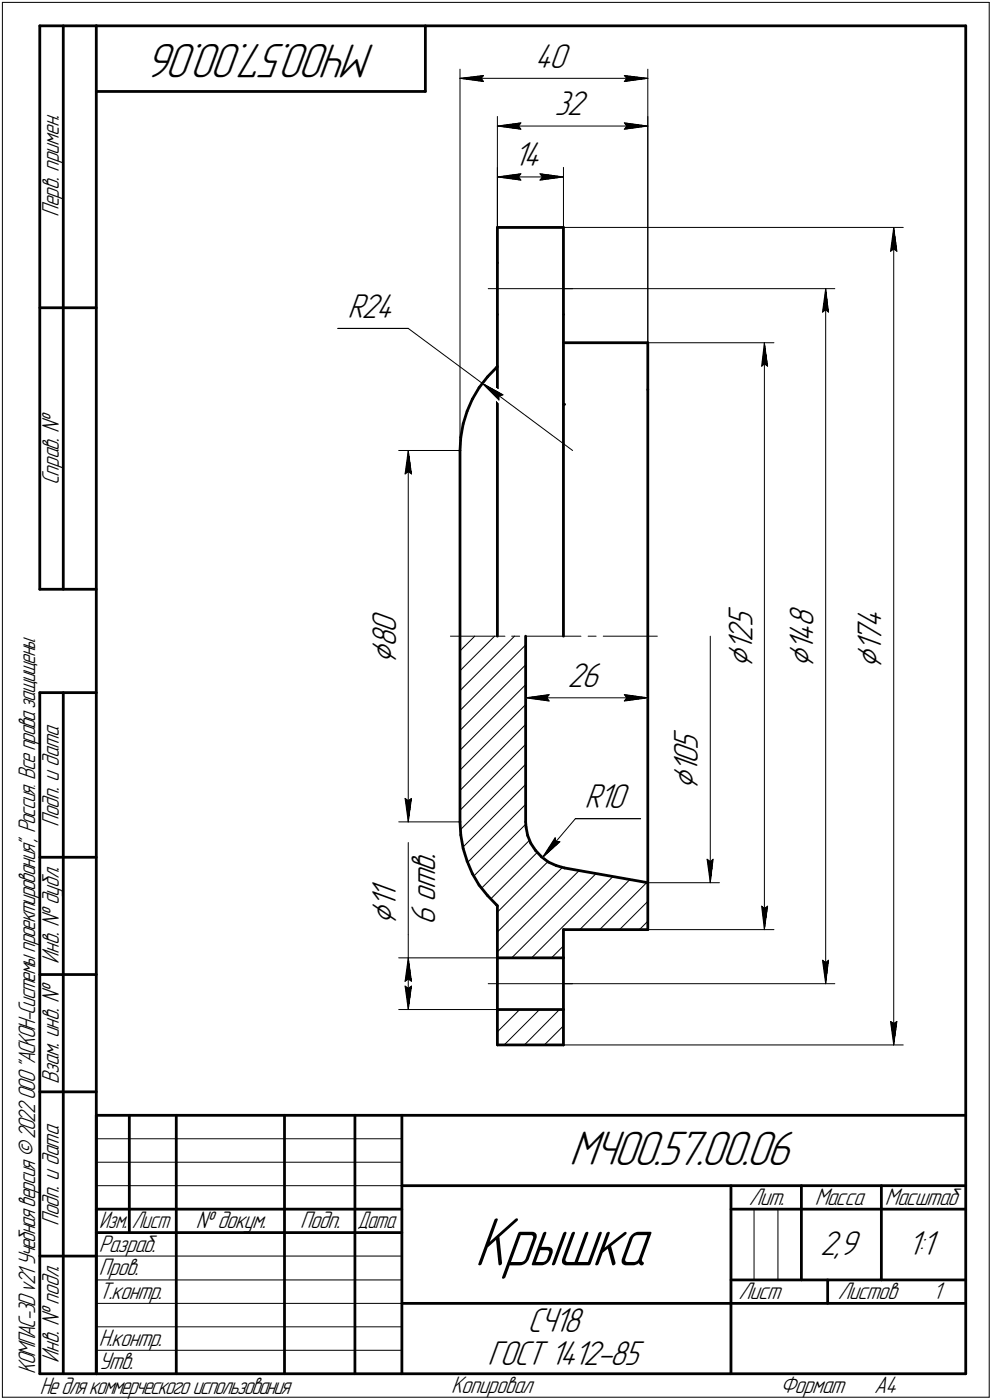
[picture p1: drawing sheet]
<svg xmlns="http://www.w3.org/2000/svg" width="211mm" height="298mm" viewBox="0 0 211 298" stroke-linecap="round" stroke-linejoin="round" font-family="sans-serif">
<defs><g id="words">
<text font-size="15.6" x="101" y="269.4">Крышка</text>
<g font-size="10.9">
<text x="79.9" y="9.4" transform="rotate(-180 79.9 9.4)">МЧ00.57.00.06</text>
<text x="121.1" y="248.1">МЧ00.57.00.06</text>
</g>
<g font-size="8.5">
<text x="84.3" y="141.3" transform="rotate(-90 84.3 141.3)">Ç</text>
<text x="160.1" y="142.2" transform="rotate(-90 160.1 142.2)">Ç</text>
<text x="173.1" y="142.2" transform="rotate(-90 173.1 142.2)">Ç</text>
<text x="187.6" y="142.4" transform="rotate(-90 187.6 142.4)">Ç</text>
<text x="148.5" y="168.3" transform="rotate(-90 148.5 168.3)">Ç</text>
<text x="84.3" y="197" transform="rotate(-90 84.3 197)">Ç</text>
</g>
<g font-size="7.8">
<text x="113.8" y="14.4">40</text>
<text x="118" y="24.5">32</text>
<text x="109.3" y="35.4">14</text>
<text x="73.9" y="67.7">R24</text>
<text x="84.3" y="137.8" transform="rotate(-90 84.3 137.8)">8</text>
<text x="84.3" y="134.7" transform="rotate(-90 84.3 134.7)">0</text>
<text x="160.1" y="136.6" transform="rotate(-90 160.1 136.6)">2</text>
<text x="160.1" y="133.6" transform="rotate(-90 160.1 133.6)">5</text>
<text x="173.1" y="136.6" transform="rotate(-90 173.1 136.6)">4</text>
<text x="173.1" y="133.6" transform="rotate(-90 173.1 133.6)">8</text>
<text x="187.6" y="136.8" transform="rotate(-90 187.6 136.8)">7</text>
<text x="187.6" y="133.8" transform="rotate(-90 187.6 133.8)">4</text>
<text x="160.1" y="138.6" transform="rotate(-90 160.1 138.6)">1</text>
<text x="173.1" y="138.6" transform="rotate(-90 173.1 138.6)">1</text>
<text x="187.6" y="138.8" transform="rotate(-90 187.6 138.8)">1</text>
<text x="120.8" y="146.3">26</text>
<text x="148.5" y="159.7" transform="rotate(-90 148.5 159.7)">5</text>
<text x="148.5" y="164.7" transform="rotate(-90 148.5 164.7)">1</text>
<text x="148.5" y="162.7" transform="rotate(-90 148.5 162.7)">0</text>
<text x="124.4" y="172.1">R10</text>
<text x="92.6" y="185.6" transform="rotate(-90 92.6 185.6)">в</text>
<text x="92.6" y="183" transform="rotate(-90 92.6 183)">.</text>
<text x="84.3" y="191.5" transform="rotate(-90 84.3 191.5)">1</text>
<text x="92.6" y="192" transform="rotate(-90 92.6 192)">о</text>
<text x="92.6" y="189.3" transform="rotate(-90 92.6 189.3)">т</text>
<text x="84.3" y="193.4" transform="rotate(-90 84.3 193.4)">1</text>
<text x="92.6" y="197" transform="rotate(-90 92.6 197)">6</text>
<text x="174.5" y="267.2">2,9</text>
<text x="193.1" y="267.2">1:1</text>
<text x="112.2" y="283.7">СЧ18</text>
<text x="103.7" y="290.7">ГОСТ 1412-85</text>
</g>
<g font-size="5.4">
<text x="12.6" y="46.3" transform="rotate(-90 12.6 46.3)">Перв. примен.</text>
<text x="12.6" y="103.4" transform="rotate(-90 12.6 103.4)">Справ. №</text>
<text x="12.6" y="176.1" transform="rotate(-90 12.6 176.1)">Подп. и дата</text>
<text x="12.6" y="205.2" transform="rotate(-90 12.6 205.2)">Инв. № дубл.</text>
<text x="12.6" y="230.9" transform="rotate(-90 12.6 230.9)">Взам. инв. №</text>
<text x="159.3" y="256.6">Лит.</text>
<text x="173.4" y="256.6">Масса</text>
<text x="188.3" y="256.6">Масштаб</text>
<text x="12.6" y="261.1" transform="rotate(-90 12.6 261.1)">Подп. и дата</text>
<text x="41.6" y="261.6">№ докум.</text>
<text x="63.9" y="261.6">Подп.</text>
<text x="21" y="266.6">Разраб.</text>
<text x="21" y="271.6">Пров.</text>
<text x="21" y="276.6">Т.контр.</text>
<text x="157.1" y="276.6">Лист</text>
<text x="178.3" y="276.6">Листов</text>
<text x="198.5" y="276.6">1</text>
<text x="21" y="286.6">Н.контр.</text>
<text x="7.5" y="292.5" transform="rotate(-90 7.5 292.5)">КОМПАС-3Dv21 Учебнаяверсия©2022ООО&quot;АСКОН-Системыпроектирования&quot;, Россия. Всеправазащищены.</text>
<text x="12.6" y="290.2" transform="rotate(-90 12.6 290.2)">Инв. № подл.</text>
<text x="21" y="291.6">Утв.</text>
<text x="8.5" y="296.7">Недлякоммерческогоиспользования</text>
<text x="96" y="296.6">Копировал</text>
<text x="166" y="296.6">Формат</text>
<text x="186" y="296.6">A4</text>
</g>
<g font-size="5.3">
<text x="21.1" y="261.6">Изм.</text>
<text x="28.1" y="261.6">Лист</text>
<text x="76.1" y="261.6">Дата</text>
</g>
</g></defs>
<g fill="none" stroke="#000" stroke-width=".59">
<path d="M8.5 5.5v120zM8.5 5.5h12zM13.5 5.5v120zM20.5 5.5v287zM20.5 5.5h185zM20.5 19.5h70zM90.5 5.5v14zM205.5 5.5v287zM105.8 56v11zM105.8 48.4h14.1zM105.8 48.4v7.6zM119.9 48.4v18.6z"/>
<path d="M8.5 65.5h12zM105.7 78.2l-2 2.1zM105.7 78.2l.1-.1zM105.8 67v68.5zM119.9 67v68.5zM119.9 73h17.9zM137.8 73v10zM97.9 95.9v79.1zM98 93.1l-.1 2.8zM98.6 90.3l-.6 2.8zM99.4 87.5l-.8 2.8zM100.5 85l-1.1 2.5z"/>
<path d="M101.9 82.5l-1.4 2.5zM103.7 80.3l-1.8 2.2zM119.9 86.1h.2zM137.8 83v105zM8.5 125.5h12zM111.8 135.5v39.5zM8.5 147.5v145zM8.5 147.5h12zM13.5 147.5v145zM97.9 175l.1 2.8zM98 177.8l.6 2.9zM111.8 175l.1 1.1z"/>
<path d="M111.9 176.1l.4 1.8zM112.3 177.9l.6 1.7zM112.9 179.6l1.1 1.5zM8.5 182.5h12zM98.6 180.7l.8 2.7zM99.4 183.4l1.1 2.6zM100.5 186l1.4 2.5zM101.9 188.5l1.8 2.2zM103.7 190.7l2 2zM105.7 192.7l.1 .2zM105.8 192.9v11.1zM114 181.1l1.2 1.4z"/>
<path d="M115.2 182.5l1.5 1.1zM116.7 183.6l1.7 .7zM118.4 184.3l1.7 .5zM119.9 198v6zM119.9 198h17.9zM120.1 184.8l17.7 3.2zM137.8 188v10zM8.5 207.5h12zM105.8 204v11zM105.8 215v7.5zM105.8 204h14.1zM105.8 215h14.1z"/>
<path d="M119.9 204v11zM119.9 215v7.5zM8.5 232.5h12zM20.5 237.5h185zM20.5 237.5v55zM27.5 237.5v25zM37.5 237.5v55zM60.5 237.5v55zM75.5 237.5v55zM85.5 237.5v55zM105.8 222.5h14.1zM20.5 257.5h65z"/>
<path d="M85.5 252.5h120zM155.5 252.5v40zM155.5 257.5h15zM170.5 252.5v20zM170.5 257.5h35zM187.5 252.5v20zM8.5 267.5h12zM20.5 262.5h65zM85.5 277.5h70zM155.5 277.5h50zM155.5 272.5h50zM176.1 272.5v5z"/>
<path d="M8.5 292.5h12zM20.5 292.5h185z"/>
</g>
<g fill="none" stroke="#000" stroke-width=".21">
<path d="M.5 .5v297zM.5 .5h210zM97.9 14.7v83.3zM97.9 16.7l5-.6zM97.9 16.7l5 .7zM97.9 16.7h39.9zM102.4 16.7l.5 .7zM102.9 16.1l-.5 .6zM132.8 17.4l5-.7zM132.8 16.1l.5 .6zM132.8 16.1l5 .6zM133.3 16.7l-.5 .7z"/>
<path d="M137.8 14.7v58.3zM210.5 .5v297zM105.8 35.6v12.8zM105.8 24.8v23.6zM105.8 37.7l5-.7zM105.8 37.7l5 .7zM105.8 37.7h14.1zM105.8 26.8l5-.6zM105.8 26.8l5 .7zM105.8 26.8h32zM110.3 37.7l.5 .7zM110.3 26.8l.5 .7z"/>
<path d="M110.8 37l-.5 .7zM110.8 26.2l-.5 .6zM114.9 38.4l5-.7zM114.9 37l.5 .7zM114.9 37l5 .7zM115.4 37.7l-.5 .7zM119.9 35.6v12.8zM132.8 27.5l5-.7zM132.8 26.2l.5 .6zM132.8 26.2l5 .6zM133.3 26.8l-.5 .7zM137.8 24.8v48.2z"/>
<path d="M119.9 48.4h72.3zM189.5 53.5l.7-.5zM190.2 48.4l.6 5.1zM190.2 53l.6 .5zM190.2 48.4l-.7 5.1zM190.2 48.4v174.1zM71.9 69.9h15zM86.9 69.9l15.7 11.7zM103.9 61.5h17.9zM119.9 61.5h57.7zM137.8 73h26.9zM162.1 78l.5-.5z"/>
<path d="M162.6 73l.7 5zM162.6 77.5l.7 .5zM162.6 73l-.5 5zM162.6 73v125zM175 66.5l.7-.5zM175.7 61.5l.6 5zM175.7 66l.6 .5zM175.7 61.5l-.7 5zM175.7 61.5v148zM84.8 95.9h13.1zM86.9 95.9l.6 5zM86.9 95.9l-.7 5z"/>
<path d="M86.9 95.9v79.1zM102.6 81.6l4.4 2.5zM102.6 81.6l3.6 3.6zM102.6 81.6l19.2 14.3zM106.2 84.3l.8-.2zM106.2 84.3v.9zM86.2 100.9l.7-.5zM86.9 100.4l.6 .5zM95.8 135.5h11.6zM101 135.5l-3.1 3.1zM108.9 135.5h1.7zM112.1 135.5h11.5z"/>
<path d="M125.1 135.5h1.7zM128.4 135.5h11.5zM151.1 135.5v52.5zM97.9 159.8l13.9-14zM97.9 155.5l13.9-13.9zM97.9 151.3l13.9-14zM97.9 147.1l11.6-11.6zM97.9 142.8l7.3-7.3zM111.8 158.5l-13.9 14.1zM111.8 154.3l-13.9 14zM111.8 146.6v3zM111.8 148.6l5-.7z"/>
<path d="M111.8 148.6l5 .7zM111.8 148.6h26zM116.3 148.6l.5 .7zM116.8 147.9l-.5 .7zM132.8 149.3l5-.7zM132.8 147.9l.5 .7zM132.8 147.9l5 .7zM133.3 148.6l-.5 .7zM137.8 147.7v2.9zM84.8 175h13.1zM86.2 170l.7 5zM86.2 170l.7 .5z"/>
<path d="M86.9 179.4v19.7zM86.9 170.5l.6-.5zM87.5 170l-.6 5zM97.9 164l13.9-14zM111.8 162.7l-13.8 14zM118.1 178.4l-2.7 4.2zM118.1 178.4l.2 .8zM118.3 179.2h.8zM122.4 174.3h13.9zM122.4 174.3l-7 8.3zM86.9 199.1v4.9zM98.5 180.4l13.3-13.4z"/>
<path d="M99.5 183.6l12.3-12.3zM100.8 186.5l11-11zM102.4 189.1l10.3-10.2zM104.4 191.4l9.9-9.9zM105.8 198.5l13.8-13.8zM115.4 182.6l3.7-3.4zM116.6 183.5l-10.8 10.7zM123.4 198l10.6-10.7zM127.6 198l10-10zM131.8 198l6-6.1zM136.1 198l1.7-1.8zM137.8 198h26.9z"/>
<path d="M137.8 188h15.3zM150.5 183l.6 .5zM150.5 183l.6 5zM151.1 183.5l.6-.5zM151.7 183l-.6 5zM162.1 193l.5 5zM162.1 193l.5 .5zM162.6 193.5l.7-.5zM163.3 193l-.7 5zM84.8 204h21zM84.8 215h21zM86.2 209l.7-.6z"/>
<path d="M86.2 210l.7 5zM86.2 210l.7 .5zM86.9 204l.6 5zM86.9 208.4l.6 .6zM86.9 204l-.7 5zM86.9 210.5l.6-.5zM86.9 204v11zM87.5 210l-.6 5zM103.9 209.5h17.9zM105.8 219.7l4.8-4.7zM105.8 215.4l.5-.4zM105.8 202.7l17.4-17.3z"/>
<path d="M108.9 204l17.9-18zM113.1 204l17.3-17.3zM117.3 204l2.6-2.6zM119 215l-7.4 7.5zM119.9 209.5h57.7zM175 204.5l.7 5zM175 204.5l.7 .5zM175.7 205l.6-.5zM176.3 204.5l-.6 5zM189.5 217.5l.7 5zM189.5 217.5l.7 .4zM190.2 217.9l.6-.4z"/>
<path d="M190.8 217.5l-.6 5zM107.3 222.5l7.5-7.5zM115.8 222.5l4.1-4.1zM119.9 222.5h72.3zM20.5 247.5h65zM20.5 252.5h65zM20.5 242.5h65zM160.4 257.5v15zM165.5 257.5v15zM20.5 267.5h65zM20.5 272.5h65zM20.5 277.5h65z"/>
<path d="M.5 297.5h210zM20.5 282.5h65zM20.5 287.5h65z"/>
</g>
<g fill="#fff" stroke="#fff" stroke-width=".21">
<path d="M154.3 129.1h7.3zM154.3 129.2h7.3zM154.3 129.3h7.3zM154.3 129.4h7.3zM154.3 129.5h7.3zM154.3 129.5h7.3zM154.3 129.6h7.3zM154.3 129.7h7.3zM154.3 129.8h7.3zM154.3 129.9h7.3zM154.3 130h7.3zM154.3 130h7.3zM154.3 130.1h7.3zM154.3 130.2h7.3zM154.3 130.3h7.3zM154.3 130.4h7.3zM154.3 130.5h7.3zM154.3 130.6h7.3zM154.3 130.6h7.3zM154.3 130.7h7.3zM154.3 130.8h7.3zM154.3 130.9h7.3zM154.3 131h7.3zM154.3 131.1h7.3zM154.3 131.1h7.3zM154.3 131.2h7.3zM154.3 131.3h7.3zM154.3 131.4h7.3zM154.3 131.5h7.3zM154.3 131.6h7.3zM154.3 131.7h7.3zM154.3 131.7h7.3zM154.3 131.8h7.3zM154.3 131.9h7.3zM154.3 132h7.3zM154.3 132.1h7.3zM154.3 132.2h7.3zM154.3 132.2h7.3zM154.3 132.3h7.3zM154.3 132.4h7.3zM154.3 132.5h7.3zM154.3 132.6h7.3zM154.3 132.7h7.3zM154.3 132.8h7.3zM154.3 132.8h7.3zM154.3 132.9h7.3zM154.3 133h7.3zM154.3 133.1h7.3zM154.3 133.2h7.3zM154.3 133.3h7.3zM154.3 133.3h7.3zM154.3 133.4h7.3zM154.3 133.5h7.3zM154.3 133.6h7.3zM154.3 133.7h7.3zM154.3 133.8h7.3zM154.3 133.9h7.3zM154.3 133.9h7.3zM154.3 134h7.3zM154.3 134.1h7.3zM154.3 134.2h7.3zM154.3 134.3h7.3zM154.3 134.4h7.3zM154.3 134.5h7.3zM154.3 134.5h7.3zM154.3 134.6h7.3zM154.3 134.7h7.3zM154.3 134.8h7.3zM154.3 134.9h7.3zM154.3 135h7.3zM154.3 135h7.3zM154.3 135.1h7.3zM154.3 135.2h7.3zM154.3 135.3h7.3zM154.3 135.4h7.3zM154.3 135.5h7.3zM154.3 135.6h7.3zM154.3 135.6h7.3zM154.3 135.7h7.3zM154.3 135.8h7.3zM154.3 135.9h7.3zM154.3 136h7.3zM154.3 136.1h7.3zM154.3 136.1h7.3zM154.3 136.2h7.3zM154.3 136.3h7.3zM154.3 136.4h7.3zM154.3 136.5h7.3zM154.3 136.6h7.3zM154.3 136.7h7.3zM154.3 136.7h7.3zM154.3 136.8h7.3zM154.3 136.9h7.3zM154.3 137h7.3zM154.3 137.1h7.3zM154.3 137.2h7.3zM154.3 137.2h7.3zM154.3 137.3h7.3zM154.3 137.4h7.3zM154.3 137.5h7.3zM154.3 137.6h7.3zM154.3 137.7h7.3zM154.3 137.8h7.3zM154.3 137.8h7.3zM154.3 137.9h7.3zM154.3 138h7.3zM154.3 138.1h7.3zM154.3 138.2h7.3zM154.3 138.3h7.3zM154.3 138.3h7.3zM154.3 138.4h7.3zM154.3 138.5h7.3zM154.3 138.6h7.3zM154.3 138.7h7.3zM154.3 138.8h7.3zM154.3 138.9h7.3zM154.3 138.9h7.3zM154.3 139h7.3zM154.3 139.1h7.3zM154.3 139.2h7.3zM154.3 139.3h7.3zM154.3 139.4h7.3zM154.3 139.4h7.3zM154.3 139.5h7.3zM154.3 139.6h7.3zM154.3 139.7h7.3zM154.3 139.8h7.3zM154.3 139.9h7.3zM154.3 140h7.3zM154.3 140h7.3zM154.3 140.1h7.3zM154.3 140.2h7.3zM154.3 140.3h7.3zM154.3 140.4h7.3zM154.3 140.5h7.3zM154.3 140.5h7.3zM154.3 140.6h7.3zM154.3 140.7h7.3zM154.3 140.8h7.3zM154.3 140.9h7.3zM154.3 141h7.3zM154.3 141.1h7.3zM154.3 141.1h7.3zM154.3 141.2h7.3zM154.3 141.3h7.3zM154.3 141.4h7.3zM154.3 141.5h7.3zM154.3 141.6h7.3zM154.3 141.6h7.3zM154.3 141.7h7.3zM154.3 141.8h7.3zM154.3 141.9h7.3zM154.3 142h7.3zM154.3 142.1h7.3zM154.3 142.2h7.3z"/>
<path d="M161.5 192.4h2.4zM161.5 192.5h2.4zM161.5 192.6h2.4zM161.5 192.7h2.4zM161.5 192.8h2.4zM161.5 192.9h2.4zM161.5 193h2.4zM161.5 193h2.4zM161.6 193.1h2.2zM161.6 193.2h2.2zM161.6 193.3h2.2zM161.6 193.4h2.2zM161.6 193.5h2.2zM161.6 193.5h2.2zM161.6 193.6h2.2zM161.7 193.7h2zM161.7 193.8h2zM161.7 193.9h2zM161.7 194h2zM161.7 194.1h2zM161.7 194.1h2zM161.7 194.2h2zM161.7 194.3h2zM161.8 194.4h1.9zM161.8 194.5h1.9zM161.8 194.6h1.9zM161.8 194.6h1.9zM161.8 194.7h1.9zM161.8 194.8h1.9zM161.8 194.9h1.9zM161.9 195h1.7zM161.9 195.1h1.7zM161.9 195.2h1.7zM161.9 195.2h1.7zM161.9 195.3h1.7zM161.9 195.4h1.7zM161.9 195.5h1.7zM162 195.6h1.5zM162 195.7h1.5zM162 195.7h1.5zM162 195.8h1.5zM162 195.9h1.5zM162 196h1.5zM162 196.1h1.5zM162 196.2h1.4zM162.1 196.3h1.3zM162.1 196.3h1.3zM162.1 196.4h1.2zM162.1 196.5h1.2zM162.1 196.6h1.1zM162.2 196.7h1zM162.2 196.8h1zM162.3 196.8h.9zM162.3 196.9h.9zM162.3 197h.8zM162.4 197.1h.7zM162.4 197.2h.6zM162.4 197.3h.6zM162.5 197.4h.4zM162.5 197.4h.4zM162.6 197.5h.3zM162.6 197.6h.2zM162.6 197.7h.2z"/>
<path d="M162.6 73.2h.2zM162.6 73.3h.2zM162.6 73.4h.3zM162.5 73.5h.4zM162.5 73.6h.4zM162.4 73.7h.6zM162.4 73.7h.6zM162.4 73.8h.7zM162.3 73.9h.8zM162.3 74h.9zM162.3 74.1h.9zM162.2 74.2h1zM162.2 74.3h1zM162.1 74.3h1.1zM162.1 74.4h1.2zM162.1 74.5h1.2zM162.1 74.6h1.3zM162.1 74.7h1.3zM162 74.8h1.4zM162 74.8h1.5zM162 74.9h1.5zM162 75h1.5zM162 75.1h1.5zM162 75.2h1.5zM162 75.3h1.5zM162 75.4h1.5zM161.9 75.4h1.7zM161.9 75.5h1.7zM161.9 75.6h1.7zM161.9 75.7h1.7zM161.9 75.8h1.7zM161.9 75.9h1.7zM161.9 75.9h1.7zM161.8 76h1.9zM161.8 76.1h1.9zM161.8 76.2h1.9zM161.8 76.3h1.9zM161.8 76.4h1.9zM161.8 76.5h1.9zM161.8 76.5h1.9zM161.7 76.6h2zM161.7 76.7h2zM161.7 76.8h2zM161.7 76.9h2zM161.7 77h2zM161.7 77h2zM161.7 77.1h2zM161.7 77.2h2zM161.6 77.3h2.2zM161.6 77.4h2.2zM161.6 77.5h2.2zM161.6 77.6h2.2zM161.6 77.6h2.2zM161.6 77.7h2.2zM161.6 77.8h2.2zM161.5 77.9h2.4zM161.5 78h2.4zM161.5 78.1h2.4zM161.5 78.1h2.4zM161.5 78.2h2.4zM161.5 78.3h2.4zM161.5 78.4h2.4z"/>
<path d="M120.7 141.6h8zM120.7 141.6h8zM120.7 141.7h8zM120.7 141.8h8zM120.7 141.9h8zM120.7 142h8zM120.7 142.1h8zM120.7 142.2h8zM120.7 142.2h8zM120.7 142.3h8zM120.7 142.4h8zM120.7 142.5h8zM120.7 142.6h8zM120.7 142.7h8zM120.7 142.7h8zM120.7 142.8h8zM120.7 142.9h8zM120.7 143h8zM120.7 143.1h8zM120.7 143.2h8zM120.7 143.3h8zM120.7 143.3h8zM120.7 143.4h8zM120.7 143.5h8zM120.7 143.6h8zM120.7 143.7h8zM120.7 143.8h8zM120.7 143.8h8zM120.7 143.9h8zM120.7 144h8zM120.7 144.1h8zM120.7 144.2h8zM120.7 144.3h8zM120.7 144.4h8zM120.7 144.4h8zM120.7 144.5h8zM120.7 144.6h8zM120.7 144.7h8zM120.7 144.8h8zM120.7 144.9h8zM120.7 144.9h8zM120.7 145h8zM120.7 145.1h8zM120.7 145.2h8zM120.7 145.3h8zM120.7 145.4h8zM120.7 145.5h8zM120.7 145.5h8zM120.7 145.6h8zM120.7 145.7h8zM120.7 145.8h8zM120.7 145.9h8zM120.7 146h8zM120.7 146h8zM120.7 146.1h8zM120.7 146.2h8zM120.7 146.3h8zM120.7 146.4h8zM120.7 146.5h8zM120.7 146.6h8zM120.7 146.6h8zM120.7 146.7h8zM120.7 146.8h8zM120.7 146.9h8zM120.7 147h8zM120.7 147.1h8zM120.7 147.2h8zM120.7 147.2h8zM120.7 147.3h8zM120.7 147.4h8zM120.7 147.5h8z"/>
<path d="M116.8 147.4h.5zM116.2 147.5h1.1zM115.5 147.6h1.8zM114.9 147.7h2.4zM114.3 147.7h3zM113.6 147.8h3.7zM113.5 147.9h3.8zM113.3 148h4zM113 148.1h4.3zM112.9 148.2h4.4zM112.7 148.3h4.6zM112.4 148.3h4.9zM112.3 148.4h5zM112.1 148.5h5.2zM111.8 148.6h5.5zM112.1 148.7h5.2zM112.3 148.8h5zM112.4 148.8h4.9zM112.7 148.9h4.6zM112.9 149h4.4zM113 149.1h4.3zM113.3 149.2h4zM113.5 149.3h3.8zM113.6 149.4h3.7zM114.3 149.4h3zM114.9 149.5h2.4zM115.5 149.6h1.8zM116.2 149.7h1.1zM116.8 149.8h.5z"/>
<path d="M132.3 147.4h.7zM132.3 147.5h1.3zM132.3 147.6h1.9zM132.3 147.7h2.6zM132.3 147.7h3.2zM132.3 147.8h3.8zM132.3 147.9h4zM132.3 148h4.2zM132.3 148.1h4.4zM132.3 148.2h4.6zM132.3 148.3h4.8zM132.3 148.3h4.9zM132.3 148.4h5.2zM132.3 148.5h5.4zM132.3 148.6h5.5zM132.3 148.7h5.4zM132.3 148.8h5.2zM132.3 148.8h4.9zM132.3 148.9h4.8zM132.3 149h4.6zM132.3 149.1h4.4zM132.3 149.2h4.2zM132.3 149.3h4zM132.3 149.4h3.8zM132.3 149.4h3.2zM132.3 149.5h2.6zM132.3 149.6h1.9zM132.3 149.7h1.3zM132.3 149.8h.7z"/>
<path d="M118 177.7h.2zM117.9 177.8h.4zM117.9 177.9h.5zM117.9 178h.5zM117.8 178.1h.8zM117.8 178.1h.9zM117.7 178.2h1.1zM117.6 178.3h1.3zM117.6 178.4h1.4zM117.5 178.5h1.6zM117.4 178.6h1.8zM117.4 178.6h1.9zM117.3 178.7h2.1zM117.3 178.8h2.2zM117.3 178.9h2.2zM117.2 179h2.4zM117.1 179.1h2.6zM117.1 179.2h2.7zM117 179.2h2.9zM117 179.3h2.8zM116.9 179.4h2.8zM116.8 179.5h2.8zM116.8 179.6h2.7zM116.8 179.7h2.7zM116.7 179.7h2.7zM116.7 179.8h2.6zM116.6 179.9h2.6zM116.5 180h2.6zM116.5 180.1h2.5zM116.4 180.2h2.5zM116.3 180.3h2.5zM116.3 180.3h2.4zM116.2 180.4h2.4zM116.2 180.5h2.3zM116.2 180.6h2.2zM116.1 180.7h2.3zM116 180.8h2.3zM116 180.8h2.2zM116 180.9h2zM116 181h1.9zM115.9 181.1h2zM115.9 181.2h1.9zM115.9 181.3h1.8zM115.8 181.4h1.8zM115.8 181.4h1.7zM115.8 181.5h1.6zM115.7 181.6h1.6zM115.7 181.7h1.6zM115.7 181.8h1.4zM115.7 181.9h1.2zM115.7 181.9h1.1zM115.7 182h.9zM115.6 182.1h.8zM115.6 182.2h.6zM115.6 182.3h.5zM115.5 182.4h.4zM115.5 182.5h.2z"/>
<path d="M124.4 167.3h9.9zM124.4 167.4h9.9zM124.4 167.5h9.9zM124.4 167.6h9.9zM124.4 167.6h9.9zM124.4 167.7h9.9zM124.4 167.8h9.9zM124.4 167.9h9.9zM124.4 168h9.9zM124.4 168.1h9.9zM124.4 168.1h9.9zM124.4 168.2h9.9zM124.4 168.3h9.9zM124.4 168.4h9.9zM124.4 168.5h9.9zM124.4 168.6h9.9zM124.4 168.7h9.9zM124.4 168.7h9.9zM124.4 168.8h9.9zM124.4 168.9h9.9zM124.4 169h9.9zM124.4 169.1h9.9zM124.4 169.2h9.9zM124.4 169.2h9.9zM124.4 169.3h9.9zM124.4 169.4h9.9zM124.4 169.5h9.9zM124.4 169.6h9.9zM124.4 169.7h9.9zM124.4 169.8h9.9zM124.4 169.8h9.9zM124.4 169.9h9.9zM124.4 170h9.9zM124.4 170.1h9.9zM124.4 170.2h9.9zM124.4 170.3h9.9zM124.4 170.3h9.9zM124.4 170.4h9.9zM124.4 170.5h9.9zM124.4 170.6h9.9zM124.4 170.7h9.9zM124.4 170.8h9.9zM124.4 170.9h9.9zM124.4 170.9h9.9zM124.4 171h9.9zM124.4 171.1h9.9zM124.4 171.2h9.9zM124.4 171.3h9.9zM124.4 171.4h9.9zM124.4 171.4h9.9zM124.4 171.5h9.9zM124.4 171.6h9.9zM124.4 171.7h9.9zM124.4 171.8h9.9zM124.4 171.9h9.9zM124.4 172h9.9zM124.4 172h9.9zM124.4 172.1h9.9zM124.4 172.2h9.9zM124.4 172.3h9.9zM124.4 172.4h9.9zM124.4 172.5h9.9zM124.4 172.6h9.9zM124.4 172.6h9.9zM124.4 172.7h9.9zM124.4 172.8h9.9zM124.4 172.9h9.9zM124.4 173h9.9zM124.4 173.1h9.9zM124.4 173.1h9.9zM124.4 173.2h9.9zM124.4 173.3h9.9z"/>
<path d="M109.3 30.6h6.9zM109.3 30.7h6.9zM109.3 30.8h6.9zM109.3 30.9h6.9zM109.3 31h6.9zM109.3 31.1h6.9zM109.3 31.2h6.9zM109.3 31.2h6.9zM109.3 31.3h6.9zM109.3 31.4h6.9zM109.3 31.5h6.9zM109.3 31.6h6.9zM109.3 31.7h6.9zM109.3 31.7h6.9zM109.3 31.8h6.9zM109.3 31.9h6.9zM109.3 32h6.9zM109.3 32.1h6.9zM109.3 32.2h6.9zM109.3 32.3h6.9zM109.3 32.3h6.9zM109.3 32.4h6.9zM109.3 32.5h6.9zM109.3 32.6h6.9zM109.3 32.7h6.9zM109.3 32.8h6.9zM109.3 32.9h6.9zM109.3 32.9h6.9zM109.3 33h6.9zM109.3 33.1h6.9zM109.3 33.2h6.9zM109.3 33.3h6.9zM109.3 33.4h6.9zM109.3 33.4h6.9zM109.3 33.5h6.9zM109.3 33.6h6.9zM109.3 33.7h6.9zM109.3 33.8h6.9zM109.3 33.9h6.9zM109.3 34h6.9zM109.3 34h6.9zM109.3 34.1h6.9zM109.3 34.2h6.9zM109.3 34.3h6.9zM109.3 34.4h6.9zM109.3 34.5h6.9zM109.3 34.5h6.9zM109.3 34.6h6.9zM109.3 34.7h6.9zM109.3 34.8h6.9zM109.3 34.9h6.9zM109.3 35h6.9zM109.3 35.1h6.9zM109.3 35.1h6.9zM109.3 35.2h6.9zM109.3 35.3h6.9zM109.3 35.4h6.9zM109.3 35.5h6.9zM109.3 35.6h6.9zM109.3 35.6h6.9zM109.3 35.7h6.9zM109.3 35.8h6.9zM109.3 35.9h6.9zM109.3 36h6.9zM109.3 36.1h6.9zM109.3 36.2h6.9zM109.3 36.2h6.9zM109.3 36.3h6.9zM109.3 36.4h6.9zM109.3 36.5h6.9zM109.3 36.6h6.9z"/>
<path d="M110.7 36.6h.6zM109.9 36.7h1.4zM109.1 36.7h2.2zM108.4 36.8h2.9zM107.6 36.9h3.7zM107.4 37h3.9zM107.3 37.1h4zM107 37.2h4.3zM106.8 37.3h4.5zM106.7 37.3h4.6zM106.4 37.4h4.9zM106.3 37.5h5zM106.1 37.6h5.2zM105.8 37.7h5.5zM106.1 37.8h5.2zM106.3 37.8h5zM106.4 37.9h4.9zM106.7 38h4.6zM106.8 38.1h4.5zM107 38.2h4.3zM107.3 38.3h4zM107.4 38.4h3.9zM107.6 38.4h3.7zM108.3 38.5h3zM108.9 38.6h2.4zM109.5 38.7h1.8zM110.2 38.8h1.1zM110.7 38.9h.6z"/>
<path d="M114.4 36.6h.7zM114.4 36.7h1.5zM114.4 36.7h2.3zM114.4 36.8h3zM114.4 36.9h3.7zM114.4 37h4zM114.4 37.1h4.1zM114.4 37.2h4.3zM114.4 37.3h4.6zM114.4 37.3h4.7zM114.4 37.4h4.9zM114.4 37.5h5.1zM114.4 37.6h5.3zM114.4 37.7h5.5zM114.4 37.8h5.3zM114.4 37.8h5.1zM114.4 37.9h4.9zM114.4 38h4.7zM114.4 38.1h4.6zM114.4 38.2h4.3zM114.4 38.3h4.1zM114.4 38.4h4zM114.4 38.4h3.7zM114.4 38.5h3.1zM114.4 38.6h2.5zM114.4 38.7h1.8zM114.4 38.8h1.3zM114.4 38.9h.7z"/>
<path d="M117.9 19.8h7.6zM117.9 19.9h7.6zM117.9 20h7.6zM117.9 20.1h7.6zM117.9 20.2h7.6zM117.9 20.2h7.6zM117.9 20.3h7.6zM117.9 20.4h7.6zM117.9 20.5h7.6zM117.9 20.6h7.6zM117.9 20.7h7.6zM117.9 20.7h7.6zM117.9 20.8h7.6zM117.9 20.9h7.6zM117.9 21h7.6zM117.9 21.1h7.6zM117.9 21.2h7.6zM117.9 21.3h7.6zM117.9 21.3h7.6zM117.9 21.4h7.6zM117.9 21.5h7.6zM117.9 21.6h7.6zM117.9 21.7h7.6zM117.9 21.8h7.6zM117.9 21.8h7.6zM117.9 21.9h7.6zM117.9 22h7.6zM117.9 22.1h7.6zM117.9 22.2h7.6zM117.9 22.3h7.6zM117.9 22.4h7.6zM117.9 22.4h7.6zM117.9 22.5h7.6zM117.9 22.6h7.6zM117.9 22.7h7.6zM117.9 22.8h7.6zM117.9 22.9h7.6zM117.9 22.9h7.6zM117.9 23h7.6zM117.9 23.1h7.6zM117.9 23.2h7.6zM117.9 23.3h7.6zM117.9 23.4h7.6zM117.9 23.5h7.6zM117.9 23.5h7.6zM117.9 23.6h7.6zM117.9 23.7h7.6zM117.9 23.8h7.6zM117.9 23.9h7.6zM117.9 24h7.6zM117.9 24h7.6zM117.9 24.1h7.6zM117.9 24.2h7.6zM117.9 24.3h7.6zM117.9 24.4h7.6zM117.9 24.5h7.6zM117.9 24.6h7.6zM117.9 24.6h7.6zM117.9 24.7h7.6zM117.9 24.8h7.6zM117.9 24.9h7.6zM117.9 25h7.6zM117.9 25.1h7.6zM117.9 25.1h7.6zM117.9 25.2h7.6zM117.9 25.3h7.6zM117.9 25.4h7.6zM117.9 25.5h7.6zM117.9 25.6h7.6zM117.9 25.7h7.6zM117.9 25.7h7.6z"/>
<path d="M110.7 25.7h.6zM109.9 25.8h1.4zM109.1 25.9h2.2zM108.4 26h2.9zM107.6 26.1h3.7zM107.4 26.2h3.9zM107.3 26.2h4zM107 26.3h4.3zM106.8 26.4h4.5zM106.7 26.5h4.6zM106.4 26.6h4.9zM106.3 26.7h5zM106.1 26.8h5.2zM105.8 26.8h5.5zM106.1 26.9h5.2zM106.3 27h5zM106.4 27.1h4.9zM106.7 27.2h4.6zM106.8 27.3h4.5zM107 27.3h4.3zM107.3 27.4h4zM107.4 27.5h3.9zM107.6 27.6h3.7zM108.3 27.7h3zM108.9 27.8h2.4zM109.5 27.9h1.8zM110.2 27.9h1.1zM110.7 28h.6z"/>
<path d="M132.3 25.7h.8zM132.3 25.8h1.6zM132.3 25.9h2.3zM132.3 26h3.1zM132.3 26.1h3.8zM132.3 26.2h4zM132.3 26.2h4.2zM132.3 26.3h4.4zM132.3 26.4h4.6zM132.3 26.5h4.8zM132.3 26.6h4.9zM132.3 26.7h5.2zM132.3 26.8h5.4zM132.3 26.8h5.5zM132.3 26.9h5.4zM132.3 27h5.2zM132.3 27.1h4.9zM132.3 27.2h4.8zM132.3 27.3h4.6zM132.3 27.3h4.4zM132.3 27.4h4.2zM132.3 27.5h4zM132.3 27.6h3.8zM132.3 27.7h3.2zM132.3 27.8h2.6zM132.3 27.9h1.9zM132.3 27.9h1.3zM132.3 28h.7z"/>
<path d="M113.8 9.7h7.9zM113.8 9.7h7.9zM113.8 9.8h7.9zM113.8 9.9h7.9zM113.8 10h7.9zM113.8 10.1h7.9zM113.8 10.2h7.9zM113.8 10.2h7.9zM113.8 10.3h7.9zM113.8 10.4h7.9zM113.8 10.5h7.9zM113.8 10.6h7.9zM113.8 10.7h7.9zM113.8 10.8h7.9zM113.8 10.8h7.9zM113.8 10.9h7.9zM113.8 11h7.9zM113.8 11.1h7.9zM113.8 11.2h7.9zM113.8 11.3h7.9zM113.8 11.3h7.9zM113.8 11.4h7.9zM113.8 11.5h7.9zM113.8 11.6h7.9zM113.8 11.7h7.9zM113.8 11.8h7.9zM113.8 11.9h7.9zM113.8 11.9h7.9zM113.8 12h7.9zM113.8 12.1h7.9zM113.8 12.2h7.9zM113.8 12.3h7.9zM113.8 12.4h7.9zM113.8 12.4h7.9zM113.8 12.5h7.9zM113.8 12.6h7.9zM113.8 12.7h7.9zM113.8 12.8h7.9zM113.8 12.9h7.9zM113.8 13h7.9zM113.8 13h7.9zM113.8 13.1h7.9zM113.8 13.2h7.9zM113.8 13.3h7.9zM113.8 13.4h7.9zM113.8 13.5h7.9zM113.8 13.5h7.9zM113.8 13.6h7.9zM113.8 13.7h7.9zM113.8 13.8h7.9zM113.8 13.9h7.9zM113.8 14h7.9zM113.8 14.1h7.9zM113.8 14.1h7.9zM113.8 14.2h7.9zM113.8 14.3h7.9zM113.8 14.4h7.9zM113.8 14.5h7.9zM113.8 14.6h7.9zM113.8 14.6h7.9zM113.8 14.7h7.9zM113.8 14.8h7.9zM113.8 14.9h7.9zM113.8 15h7.9zM113.8 15.1h7.9zM113.8 15.2h7.9zM113.8 15.2h7.9zM113.8 15.3h7.9zM113.8 15.4h7.9zM113.8 15.5h7.9zM113.8 15.6h7.9zM113.8 15.7h7.9z"/>
<path d="M132.3 15.6h.7zM132.3 15.7h1.3zM132.3 15.7h1.9zM132.3 15.8h2.6zM132.3 15.9h3.2zM132.3 16h3.8zM132.3 16.1h4zM132.3 16.2h4.3zM132.3 16.3h4.4zM132.3 16.3h4.7zM132.3 16.4h4.9zM132.3 16.5h5.1zM132.3 16.6h5.4zM132.3 16.7h5.5zM132.3 16.8h5.4zM132.3 16.8h5.2zM132.3 16.9h4.9zM132.3 17h4.8zM132.3 17.1h4.6zM132.3 17.2h4.4zM132.3 17.3h4.2zM132.3 17.4h4zM132.3 17.4h3.8zM132.3 17.5h3.2zM132.3 17.6h2.6zM132.3 17.7h1.9zM132.3 17.8h1.3zM132.3 17.9h.7z"/>
<path d="M102.8 15.6h.6zM102.2 15.7h1.2zM101.5 15.7h1.9zM100.9 15.8h2.5zM100.3 15.9h3.1zM99.7 16h3.7zM99.5 16.1h3.9zM99.2 16.2h4.2zM99.1 16.3h4.3zM98.8 16.3h4.6zM98.6 16.4h4.8zM98.4 16.5h5zM98.1 16.6h5.3zM97.9 16.7h5.5zM98.1 16.8h5.3zM98.3 16.8h5.1zM98.5 16.9h4.9zM98.7 17h4.7zM98.9 17.1h4.5zM99.1 17.2h4.3zM99.3 17.3h4.1zM99.5 17.4h3.9zM99.7 17.4h3.7zM100.3 17.5h3.1zM100.9 17.6h2.5zM101.5 17.7h1.9zM102.2 17.8h1.2zM102.8 17.9h.6z"/>
<path d="M102.7 81.7h.3zM102.8 81.8h.5zM102.8 81.9h.7zM102.9 82h1zM102.9 82h1.3zM103 82.1h1.5zM103 82.2h1.6zM103 82.3h1.8zM103 82.4h2zM103.1 82.5h2.1zM103.2 82.5h2.1zM103.2 82.6h2.2zM103.3 82.7h2.3zM103.3 82.8h2.4zM103.4 82.9h2.5zM103.4 83h2.7zM103.5 83.1h2.7zM103.5 83.1h2.8zM103.5 83.2h3zM103.5 83.3h3.2zM103.7 83.4h3.1zM103.8 83.5h3.1zM103.9 83.6h3.2zM104 83.7h3.3zM104.1 83.7h3.3zM104.1 83.8h3.5zM104.2 83.9h3.5zM104.3 84h3.4zM104.4 84.1h3.2zM104.5 84.2h3zM104.6 84.2h2.9zM104.6 84.3h2.8zM104.7 84.4h2.7zM104.8 84.5h2.6zM104.9 84.6h2.4zM105 84.7h2.2zM105.1 84.8h2.1zM105.2 84.8h1.9zM105.2 84.9h1.8zM105.3 85h1.7zM105.4 85.1h1.5zM105.5 85.2h1.3zM105.6 85.3h1.2zM105.7 85.3h1.1zM105.7 85.4h1zM105.8 85.5h.8zM105.9 85.6h.6zM106 85.7h.5zM106.1 85.8h.3zM106.2 85.9h.1z"/>
<path d="M73.9 62.9h10.9zM73.9 63h10.9zM73.9 63.1h10.9zM73.9 63.2h10.9zM73.9 63.2h10.9zM73.9 63.3h10.9zM73.9 63.4h10.9zM73.9 63.5h10.9zM73.9 63.6h10.9zM73.9 63.7h10.9zM73.9 63.8h10.9zM73.9 63.8h10.9zM73.9 63.9h10.9zM73.9 64h10.9zM73.9 64.1h10.9zM73.9 64.2h10.9zM73.9 64.3h10.9zM73.9 64.3h10.9zM73.9 64.4h10.9zM73.9 64.5h10.9zM73.9 64.6h10.9zM73.9 64.7h10.9zM73.9 64.8h10.9zM73.9 64.9h10.9zM73.9 64.9h10.9zM73.9 65h10.9zM73.9 65.1h10.9zM73.9 65.2h10.9zM73.9 65.3h10.9zM73.9 65.4h10.9zM73.9 65.4h10.9zM73.9 65.5h10.9zM73.9 65.6h10.9zM73.9 65.7h10.9zM73.9 65.8h10.9zM73.9 65.9h10.9zM73.9 66h10.9zM73.9 66h10.9zM73.9 66.1h10.9zM73.9 66.2h10.9zM73.9 66.3h10.9zM73.9 66.4h10.9zM73.9 66.5h10.9zM73.9 66.5h10.9zM73.9 66.6h10.9zM73.9 66.7h10.9zM73.9 66.8h10.9zM73.9 66.9h10.9zM73.9 67h10.9zM73.9 67.1h10.9zM73.9 67.1h10.9zM73.9 67.2h10.9zM73.9 67.3h10.9zM73.9 67.4h10.9zM73.9 67.5h10.9zM73.9 67.6h10.9zM73.9 67.6h10.9zM73.9 67.7h10.9zM73.9 67.8h10.9zM73.9 67.9h10.9zM73.9 68h10.9zM73.9 68.1h10.9zM73.9 68.2h10.9zM73.9 68.2h10.9zM73.9 68.3h10.9zM73.9 68.4h10.9zM73.9 68.5h10.9zM73.9 68.6h10.9zM73.9 68.7h10.9zM73.9 68.7h10.9zM73.9 68.8h10.9zM73.9 68.9h10.9z"/>
<path d="M181.8 128.9h7.3zM181.8 129h7.3zM181.8 129.1h7.3zM181.8 129.2h7.3zM181.8 129.3h7.3zM181.8 129.4h7.3zM181.8 129.5h7.3zM181.8 129.5h7.3zM181.8 129.6h7.3zM181.8 129.7h7.3zM181.8 129.8h7.3zM181.8 129.9h7.3zM181.8 130h7.3zM181.8 130h7.3zM181.8 130.1h7.3zM181.8 130.2h7.3zM181.8 130.3h7.3zM181.8 130.4h7.3zM181.8 130.5h7.3zM181.8 130.6h7.3zM181.8 130.6h7.3zM181.8 130.7h7.3zM181.8 130.8h7.3zM181.8 130.9h7.3zM181.8 131h7.3zM181.8 131.1h7.3zM181.8 131.1h7.3zM181.8 131.2h7.3zM181.8 131.3h7.3zM181.8 131.4h7.3zM181.8 131.5h7.3zM181.8 131.6h7.3zM181.8 131.7h7.3zM181.8 131.7h7.3zM181.8 131.8h7.3zM181.8 131.9h7.3zM181.8 132h7.3zM181.8 132.1h7.3zM181.8 132.2h7.3zM181.8 132.2h7.3zM181.8 132.3h7.3zM181.8 132.4h7.3zM181.8 132.5h7.3zM181.8 132.6h7.3zM181.8 132.7h7.3zM181.8 132.8h7.3zM181.8 132.8h7.3zM181.8 132.9h7.3zM181.8 133h7.3zM181.8 133.1h7.3zM181.8 133.2h7.3zM181.8 133.3h7.3zM181.8 133.3h7.3zM181.8 133.4h7.3zM181.8 133.5h7.3zM181.8 133.6h7.3zM181.8 133.7h7.3zM181.8 133.8h7.3zM181.8 133.9h7.3zM181.8 133.9h7.3zM181.8 134h7.3zM181.8 134.1h7.3zM181.8 134.2h7.3zM181.8 134.3h7.3zM181.8 134.4h7.3zM181.8 134.5h7.3zM181.8 134.5h7.3zM181.8 134.6h7.3zM181.8 134.7h7.3zM181.8 134.8h7.3zM181.8 134.9h7.3zM181.8 135h7.3zM181.8 135h7.3zM181.8 135.1h7.3zM181.8 135.2h7.3zM181.8 135.3h7.3zM181.8 135.4h7.3zM181.8 135.5h7.3zM181.8 135.6h7.3zM181.8 135.6h7.3zM181.8 135.7h7.3zM181.8 135.8h7.3zM181.8 135.9h7.3zM181.8 136h7.3zM181.8 136.1h7.3zM181.8 136.1h7.3zM181.8 136.2h7.3zM181.8 136.3h7.3zM181.8 136.4h7.3zM181.8 136.5h7.3zM181.8 136.6h7.3zM181.8 136.7h7.3zM181.8 136.7h7.3zM181.8 136.8h7.3zM181.8 136.9h7.3zM181.8 137h7.3zM181.8 137.1h7.3zM181.8 137.2h7.3zM181.8 137.2h7.3zM181.8 137.3h7.3zM181.8 137.4h7.3zM181.8 137.5h7.3zM181.8 137.6h7.3zM181.8 137.7h7.3zM181.8 137.8h7.3zM181.8 137.8h7.3zM181.8 137.9h7.3zM181.8 138h7.3zM181.8 138.1h7.3zM181.8 138.2h7.3zM181.8 138.3h7.3zM181.8 138.3h7.3zM181.8 138.4h7.3zM181.8 138.5h7.3zM181.8 138.6h7.3zM181.8 138.7h7.3zM181.8 138.8h7.3zM181.8 138.9h7.3zM181.8 138.9h7.3zM181.8 139h7.3zM181.8 139.1h7.3zM181.8 139.2h7.3zM181.8 139.3h7.3zM181.8 139.4h7.3zM181.8 139.4h7.3zM181.8 139.5h7.3zM181.8 139.6h7.3zM181.8 139.7h7.3zM181.8 139.8h7.3zM181.8 139.9h7.3zM181.8 140h7.3zM181.8 140h7.3zM181.8 140.1h7.3zM181.8 140.2h7.3zM181.8 140.3h7.3zM181.8 140.4h7.3zM181.8 140.5h7.3zM181.8 140.5h7.3zM181.8 140.6h7.3zM181.8 140.7h7.3zM181.8 140.8h7.3zM181.8 140.9h7.3zM181.8 141h7.3zM181.8 141.1h7.3zM181.8 141.1h7.3zM181.8 141.2h7.3zM181.8 141.3h7.3zM181.8 141.4h7.3zM181.8 141.5h7.3zM181.8 141.6h7.3zM181.8 141.6h7.3zM181.8 141.7h7.3zM181.8 141.8h7.3zM181.8 141.9h7.3zM181.8 142h7.3zM181.8 142.1h7.3zM181.8 142.2h7.3zM181.8 142.2h7.3zM181.8 142.3h7.3z"/>
<path d="M190.1 48.7h.2zM190.1 48.8h.2zM190 48.9h.4zM190 48.9h.4zM190 49h.4zM189.9 49.1h.6zM189.9 49.2h.6zM189.8 49.3h.8zM189.8 49.4h.8zM189.8 49.4h.8zM189.7 49.5h1zM189.7 49.6h1zM189.7 49.7h1.1zM189.7 49.8h1.1zM189.7 49.9h1.1zM189.6 50h1.2zM189.6 50h1.2zM189.5 50.1h1.4zM189.5 50.2h1.4zM189.4 50.3h1.5zM189.4 50.4h1.6zM189.4 50.5h1.6zM189.4 50.5h1.6zM189.4 50.6h1.6zM189.4 50.7h1.6zM189.4 50.8h1.6zM189.4 50.9h1.6zM189.4 51h1.7zM189.3 51.1h1.8zM189.3 51.1h1.8zM189.3 51.2h1.8zM189.3 51.3h1.8zM189.3 51.4h1.8zM189.3 51.5h1.8zM189.3 51.6h1.9zM189.3 51.6h1.9zM189.3 51.7h1.9zM189.2 51.8h2zM189.2 51.9h2zM189.2 52h2zM189.2 52.1h2zM189.2 52.2h2.1zM189.2 52.2h2.1zM189.2 52.3h2.1zM189.2 52.4h2.1zM189.1 52.5h2.2zM189.1 52.6h2.2zM189.1 52.7h2.2zM189.1 52.7h2.2zM189.1 52.8h2.2zM189.1 52.9h2.2zM189.1 53h2.2zM189.1 53.1h2.2zM189.1 53.2h2.2zM189.1 53.3h2.2zM189.1 53.3h2.3zM189.1 53.4h2.3zM189.1 53.5h2.3zM189.1 53.6h2.3zM189.1 53.7h2.3zM189.1 53.8h2.3zM189.1 53.8h2.3z"/>
<path d="M189 217h2.4zM189.1 217.1h2.3zM189.1 217.2h2.3zM189.1 217.3h2.3zM189.1 217.3h2.3zM189.1 217.4h2.3zM189.1 217.5h2.3zM189.1 217.6h2.3zM189.1 217.7h2.2zM189.1 217.8h2.2zM189.1 217.8h2.2zM189.1 217.9h2.2zM189.1 218h2.2zM189.1 218.1h2.2zM189.1 218.2h2.2zM189.1 218.3h2.2zM189.1 218.4h2.2zM189.1 218.4h2.2zM189.2 218.5h2.1zM189.2 218.6h2.1zM189.2 218.7h2.1zM189.2 218.8h2.1zM189.2 218.9h2zM189.2 218.9h2zM189.2 219h2zM189.2 219.1h2zM189.2 219.2h2zM189.3 219.3h1.9zM189.3 219.4h1.9zM189.3 219.5h1.9zM189.3 219.5h1.8zM189.3 219.6h1.8zM189.3 219.7h1.8zM189.3 219.8h1.8zM189.3 219.9h1.8zM189.3 220h1.8zM189.4 220h1.7zM189.4 220.1h1.6zM189.4 220.2h1.6zM189.4 220.3h1.6zM189.4 220.4h1.6zM189.4 220.5h1.6zM189.4 220.6h1.6zM189.4 220.6h1.6zM189.4 220.7h1.5zM189.5 220.8h1.4zM189.5 220.9h1.4zM189.6 221h1.2zM189.6 221.1h1.2zM189.7 221.1h1.1zM189.7 221.2h1.1zM189.7 221.3h1zM189.7 221.4h1zM189.7 221.5h1zM189.8 221.6h.8zM189.8 221.7h.8zM189.9 221.7h.6zM189.9 221.8h.6zM189.9 221.9h.5zM190 222h.4zM190 222.1h.4zM190.1 222.2h.2zM190.1 222.2h.2z"/>
<path d="M78.5 129.9h7.4zM78.5 130h7.4zM78.5 130h7.4zM78.5 130.1h7.4zM78.5 130.2h7.4zM78.5 130.3h7.4zM78.5 130.4h7.4zM78.5 130.5h7.4zM78.5 130.6h7.4zM78.5 130.6h7.4zM78.5 130.7h7.4zM78.5 130.8h7.4zM78.5 130.9h7.4zM78.5 131h7.4zM78.5 131.1h7.4zM78.5 131.1h7.4zM78.5 131.2h7.4zM78.5 131.3h7.4zM78.5 131.4h7.4zM78.5 131.5h7.4zM78.5 131.6h7.4zM78.5 131.7h7.4zM78.5 131.7h7.4zM78.5 131.8h7.4zM78.5 131.9h7.4zM78.5 132h7.4zM78.5 132.1h7.4zM78.5 132.2h7.4zM78.5 132.2h7.4zM78.5 132.3h7.4zM78.5 132.4h7.4zM78.5 132.5h7.4zM78.5 132.6h7.4zM78.5 132.7h7.4zM78.5 132.8h7.4zM78.5 132.8h7.4zM78.5 132.9h7.4zM78.5 133h7.4zM78.5 133.1h7.4zM78.5 133.2h7.4zM78.5 133.3h7.4zM78.5 133.3h7.4zM78.5 133.4h7.4zM78.5 133.5h7.4zM78.5 133.6h7.4zM78.5 133.7h7.4zM78.5 133.8h7.4zM78.5 133.9h7.4zM78.5 133.9h7.4zM78.5 134h7.4zM78.5 134.1h7.4zM78.5 134.2h7.4zM78.5 134.3h7.4zM78.5 134.4h7.4zM78.5 134.5h7.4zM78.5 134.5h7.4zM78.5 134.6h7.4zM78.5 134.7h7.4zM78.5 134.8h7.4zM78.5 134.9h7.4zM78.5 135h7.4zM78.5 135h7.4zM78.5 135.1h7.4zM78.5 135.2h7.4zM78.5 135.3h7.4zM78.5 135.4h7.4zM78.5 135.5h7.4zM78.5 135.6h7.4zM78.5 135.6h7.4zM78.5 135.7h7.4zM78.5 135.8h7.4zM78.5 135.9h7.4zM78.5 136h7.4zM78.5 136.1h7.4zM78.5 136.1h7.4zM78.5 136.2h7.4zM78.5 136.3h7.4zM78.5 136.4h7.4zM78.5 136.5h7.4zM78.5 136.6h7.4zM78.5 136.7h7.4zM78.5 136.7h7.4zM78.5 136.8h7.4zM78.5 136.9h7.4zM78.5 137h7.4zM78.5 137.1h7.4zM78.5 137.2h7.4zM78.5 137.2h7.4zM78.5 137.3h7.4zM78.5 137.4h7.4zM78.5 137.5h7.4zM78.5 137.6h7.4zM78.5 137.7h7.4zM78.5 137.8h7.4zM78.5 137.8h7.4zM78.5 137.9h7.4zM78.5 138h7.4zM78.5 138.1h7.4zM78.5 138.2h7.4zM78.5 138.3h7.4zM78.5 138.3h7.4zM78.5 138.4h7.4zM78.5 138.5h7.4zM78.5 138.6h7.4zM78.5 138.7h7.4zM78.5 138.8h7.4zM78.5 138.9h7.4zM78.5 138.9h7.4zM78.5 139h7.4zM78.5 139.1h7.4zM78.5 139.2h7.4zM78.5 139.3h7.4zM78.5 139.4h7.4zM78.5 139.4h7.4zM78.5 139.5h7.4zM78.5 139.6h7.4zM78.5 139.7h7.4zM78.5 139.8h7.4zM78.5 139.9h7.4zM78.5 140h7.4zM78.5 140h7.4zM78.5 140.1h7.4zM78.5 140.2h7.4zM78.5 140.3h7.4zM78.5 140.4h7.4zM78.5 140.5h7.4zM78.5 140.5h7.4zM78.5 140.6h7.4zM78.5 140.7h7.4zM78.5 140.8h7.4zM78.5 140.9h7.4zM78.5 141h7.4zM78.5 141.1h7.4zM78.5 141.1h7.4zM78.5 141.2h7.4z"/>
<path d="M86.8 96.2h.2zM86.8 96.3h.2zM86.7 96.4h.4zM86.7 96.4h.4zM86.6 96.5h.5zM86.6 96.6h.6zM86.6 96.7h.6zM86.5 96.8h.8zM86.5 96.9h.8zM86.4 96.9h1zM86.4 97h1zM86.4 97.1h1zM86.4 97.2h1.1zM86.4 97.3h1.1zM86.3 97.4h1.2zM86.3 97.5h1.2zM86.2 97.5h1.4zM86.2 97.6h1.4zM86.1 97.7h1.5zM86.1 97.8h1.6zM86.1 97.9h1.6zM86.1 98h1.6zM86.1 98h1.6zM86.1 98.1h1.6zM86.1 98.2h1.6zM86.1 98.3h1.6zM86 98.4h1.7zM86 98.5h1.8zM86 98.6h1.8zM86 98.6h1.8zM86 98.7h1.8zM86 98.8h1.8zM86 98.9h1.8zM85.9 99h1.9zM85.9 99.1h1.9zM85.9 99.1h1.9zM85.9 99.2h2zM85.9 99.3h2zM85.9 99.4h2zM85.9 99.5h2zM85.9 99.6h2zM85.9 99.7h2zM85.9 99.7h2zM85.9 99.8h2zM85.9 99.9h2zM85.9 100h2.1zM85.9 100.1h2.1zM85.9 100.2h2.1zM85.8 100.2h2.2zM85.8 100.3h2.2zM85.8 100.4h2.2zM85.8 100.5h2.2zM85.8 100.6h2.2zM85.8 100.7h2.2zM85.8 100.8h2.3zM85.7 100.8h2.4zM85.7 100.9h2.4zM85.7 101h2.4zM85.7 101.1h2.4zM85.7 101.2h2.4zM85.7 101.3h2.4zM85.7 101.3h2.4z"/>
<path d="M85.6 169.5h2.5zM85.7 169.6h2.4zM85.7 169.7h2.4zM85.7 169.8h2.4zM85.7 169.8h2.4zM85.7 169.9h2.4zM85.7 170h2.4zM85.7 170.1h2.4zM85.8 170.2h2.3zM85.8 170.3h2.2zM85.8 170.3h2.2zM85.8 170.4h2.2zM85.8 170.5h2.2zM85.8 170.6h2.2zM85.8 170.7h2.2zM85.9 170.8h2.1zM85.9 170.9h2.1zM85.9 170.9h2.1zM85.9 171h2zM85.9 171.1h2zM85.9 171.2h2zM85.9 171.3h2zM85.9 171.4h2zM85.9 171.4h2zM85.9 171.5h2zM85.9 171.6h2zM85.9 171.7h2zM85.9 171.8h1.9zM85.9 171.9h1.9zM85.9 172h1.9zM86 172h1.8zM86 172.1h1.8zM86 172.2h1.8zM86 172.3h1.8zM86 172.4h1.8zM86 172.5h1.8zM86 172.6h1.7zM86.1 172.6h1.6zM86.1 172.7h1.6zM86.1 172.8h1.6zM86.1 172.9h1.6zM86.1 173h1.6zM86.1 173.1h1.6zM86.1 173.1h1.6zM86.1 173.2h1.5zM86.2 173.3h1.4zM86.2 173.4h1.4zM86.3 173.5h1.2zM86.3 173.6h1.2zM86.4 173.7h1.1zM86.4 173.7h1.1zM86.4 173.8h1zM86.4 173.9h1zM86.4 174h1zM86.5 174.1h.8zM86.5 174.2h.8zM86.6 174.2h.6zM86.6 174.3h.6zM86.6 174.4h.5zM86.7 174.5h.4zM86.7 174.6h.4zM86.8 174.7h.2zM86.8 174.8h.2z"/>
<path d="M78.5 187.6h7.4zM78.5 187.7h7.4zM78.5 187.8h7.4zM78.5 187.9h7.4zM78.5 188h7.4zM78.5 188h7.4zM78.5 188.1h7.4zM78.5 188.2h7.4zM78.5 188.3h7.4zM78.5 188.4h7.4zM78.5 188.5h7.4zM78.5 188.6h7.4zM78.5 188.6h7.4zM78.5 188.7h7.4zM78.5 188.8h7.4zM78.5 188.9h7.4zM78.5 189h7.4zM78.5 189.1h7.4zM78.5 189.1h7.4zM78.5 189.2h7.4zM78.5 189.3h7.4zM78.5 189.4h7.4zM78.5 189.5h7.4zM78.5 189.6h7.4zM78.5 189.7h7.4zM78.5 189.7h7.4zM78.5 189.8h7.4zM78.5 189.9h7.4zM78.5 190h7.4zM78.5 190.1h7.4zM78.5 190.2h7.4zM78.5 190.2h7.4zM78.5 190.3h7.4zM78.5 190.4h7.4zM78.5 190.5h7.4zM78.5 190.6h7.4zM78.5 190.7h7.4zM78.5 190.8h7.4zM78.5 190.8h7.4zM78.5 190.9h7.4zM78.5 191h7.4zM78.5 191.1h7.4zM78.5 191.2h7.4zM78.5 191.3h7.4zM78.5 191.3h7.4zM78.5 191.4h7.4zM78.5 191.5h7.4zM78.5 191.6h7.4zM78.5 191.7h7.4zM78.5 191.8h7.4zM78.5 191.9h7.4zM78.5 191.9h7.4zM78.5 192h7.4zM78.5 192.1h7.4zM78.5 192.2h7.4zM78.5 192.3h7.4zM78.5 192.4h7.4zM78.5 192.4h7.4zM78.5 192.5h7.4zM78.5 192.6h7.4zM78.5 192.7h7.4zM78.5 192.8h7.4zM78.5 192.9h7.4zM78.5 193h7.4zM78.5 193h7.4zM78.5 193.1h7.4zM78.5 193.2h7.4zM78.5 193.3h7.4zM78.5 193.4h7.4zM78.5 193.5h7.4zM78.5 193.5h7.4zM78.5 193.6h7.4zM78.5 193.7h7.4zM78.5 193.8h7.4zM78.5 193.9h7.4zM78.5 194h7.4zM78.5 194.1h7.4zM78.5 194.1h7.4zM78.5 194.2h7.4zM78.5 194.3h7.4zM78.5 194.4h7.4zM78.5 194.5h7.4zM78.5 194.6h7.4zM78.5 194.6h7.4zM78.5 194.7h7.4zM78.5 194.8h7.4zM78.5 194.9h7.4zM78.5 195h7.4zM78.5 195.1h7.4zM78.5 195.2h7.4zM78.5 195.2h7.4zM78.5 195.3h7.4zM78.5 195.4h7.4zM78.5 195.5h7.4zM78.5 195.6h7.4zM78.5 195.7h7.4zM78.5 195.7h7.4zM78.5 195.8h7.4zM78.5 195.9h7.4zM78.5 196h7.4zM78.5 196.1h7.4zM78.5 196.2h7.4zM78.5 196.3h7.4zM78.5 196.3h7.4zM78.5 196.4h7.4zM78.5 196.5h7.4zM78.5 196.6h7.4zM78.5 196.7h7.4zM78.5 196.8h7.4zM78.5 196.8h7.4zM78.5 196.9h7.4z"/>
<path d="M87.9 182.2h6zM87.9 182.3h6zM87.9 182.4h6zM87.9 182.5h6zM87.9 182.5h6zM87.9 182.6h6zM87.9 182.7h6zM87.9 182.8h6zM87.9 182.9h6zM87.9 183h6zM87.9 183h6zM87.9 183.1h6zM87.9 183.2h6zM87.9 183.3h6zM87.9 183.4h6zM87.9 183.5h6zM87.9 183.6h6zM87.9 183.6h6zM87.9 183.7h6zM87.9 183.8h6zM87.9 183.9h6zM87.9 184h6zM87.9 184.1h6zM87.9 184.1h6zM87.9 184.2h6zM87.9 184.3h6zM87.9 184.4h6zM87.9 184.5h6zM87.9 184.6h6zM87.9 184.7h6zM87.9 184.7h6zM87.9 184.8h6zM87.9 184.9h6zM87.9 185h6zM87.9 185.1h6zM87.9 185.2h6zM87.9 185.3h6zM87.9 185.3h6zM87.9 185.4h6zM87.9 185.5h6zM87.9 185.6h6zM87.9 185.7h6zM87.9 185.8h6zM87.9 185.8h6zM87.9 185.9h6zM87.9 186h6zM87.9 186.1h6zM87.9 186.2h6zM87.9 186.3h6zM87.9 186.4h6zM87.9 186.4h6zM87.9 186.5h6zM87.9 186.6h6zM87.9 186.7h6zM87.9 186.8h6zM87.9 186.9h6zM87.9 186.9h6zM87.9 187h6zM87.9 187.1h6zM87.9 187.2h6zM87.9 187.3h6zM87.9 187.4h6zM87.9 187.5h6zM87.9 187.5h6zM87.9 187.6h6zM87.9 187.7h6zM87.9 187.8h6zM87.9 187.9h6zM87.9 188h6zM87.9 188h6zM87.9 188.1h6zM87.9 188.2h6zM87.9 188.3h6zM87.9 188.4h6zM87.9 188.5h6zM87.9 188.6h6zM87.9 188.6h6zM87.9 188.7h6zM87.9 188.8h6zM87.9 188.9h6zM87.9 189h6zM87.9 189.1h6zM87.9 189.1h6zM87.9 189.2h6zM87.9 189.3h6zM87.9 189.4h6zM87.9 189.5h6zM87.9 189.6h6zM87.9 189.7h6zM87.9 189.7h6zM87.9 189.8h6zM87.9 189.9h6zM87.9 190h6zM87.9 190.1h6zM87.9 190.2h6zM87.9 190.2h6zM87.9 190.3h6zM87.9 190.4h6zM87.9 190.5h6zM87.9 190.6h6zM87.9 190.7h6zM87.9 190.8h6zM87.9 190.8h6zM87.9 190.9h6zM87.9 191h6zM87.9 191.1h6zM87.9 191.2h6zM87.9 191.3h6zM87.9 191.3h6zM87.9 191.4h6zM87.9 191.5h6zM87.9 191.6h6zM87.9 191.7h6zM87.9 191.8h6zM87.9 191.9h6zM87.9 191.9h6zM87.9 192h6zM87.9 192.1h6zM87.9 192.2h6zM87.9 192.3h6zM87.9 192.4h6zM87.9 192.4h6zM87.9 192.5h6zM87.9 192.6h6zM87.9 192.7h6zM87.9 192.8h6zM87.9 192.9h6zM87.9 193h6zM87.9 193h6zM87.9 193.1h6zM87.9 193.2h6zM87.9 193.3h6zM87.9 193.4h6zM87.9 193.5h6zM87.9 193.5h6zM87.9 193.6h6zM87.9 193.7h6zM87.9 193.8h6zM87.9 193.9h6zM87.9 194h6zM87.9 194.1h6zM87.9 194.1h6zM87.9 194.2h6zM87.9 194.3h6zM87.9 194.4h6zM87.9 194.5h6zM87.9 194.6h6zM87.9 194.6h6zM87.9 194.7h6zM87.9 194.8h6zM87.9 194.9h6zM87.9 195h6zM87.9 195.1h6zM87.9 195.2h6zM87.9 195.2h6zM87.9 195.3h6zM87.9 195.4h6zM87.9 195.5h6zM87.9 195.6h6zM87.9 195.7h6zM87.9 195.7h6zM87.9 195.8h6zM87.9 195.9h6zM87.9 196h6zM87.9 196.1h6zM87.9 196.2h6zM87.9 196.3h6zM87.9 196.3h6zM87.9 196.4h6zM87.9 196.5h6zM87.9 196.6h6zM87.9 196.7h6zM87.9 196.8h6zM87.9 196.8h6zM87.9 196.9h6z"/>
<path d="M86.8 204.2h.2zM86.8 204.3h.2zM86.7 204.4h.4zM86.7 204.5h.4zM86.6 204.6h.5zM86.6 204.6h.6zM86.6 204.7h.6zM86.5 204.8h.8zM86.5 204.9h.8zM86.4 205h1zM86.4 205.1h1zM86.4 205.1h1zM86.4 205.2h1.1zM86.4 205.3h1.1zM86.3 205.4h1.2zM86.3 205.5h1.2zM86.2 205.6h1.4zM86.2 205.7h1.4zM86.1 205.7h1.5zM86.1 205.8h1.6zM86.1 205.9h1.6zM86.1 206h1.6zM86.1 206.1h1.6zM86.1 206.2h1.6zM86.1 206.2h1.6zM86.1 206.3h1.6zM86 206.4h1.7zM86 206.5h1.8zM86 206.6h1.8zM86 206.7h1.8zM86 206.8h1.8zM86 206.8h1.8zM86 206.9h1.8zM85.9 207h1.9zM85.9 207.1h1.9zM85.9 207.2h1.9zM85.9 207.3h2zM85.9 207.3h2zM85.9 207.4h2zM85.9 207.5h2zM85.9 207.6h2zM85.9 207.7h2zM85.9 207.8h2zM85.9 207.9h2zM85.9 207.9h2zM85.9 208h2.1zM85.9 208.1h2.1zM85.9 208.2h2.1zM85.8 208.3h2.2zM85.8 208.4h2.2zM85.8 208.4h2.2zM85.8 208.5h2.2zM85.8 208.6h2.2zM85.8 208.7h2.2zM85.8 208.8h2.3zM85.7 208.9h2.4zM85.7 209h2.4zM85.7 209h2.4zM85.7 209.1h2.4zM85.7 209.2h2.4zM85.7 209.3h2.4zM85.7 209.4h2.4z"/>
<path d="M85.6 209.5h2.5zM85.7 209.5h2.4zM85.7 209.6h2.4zM85.7 209.7h2.4zM85.7 209.8h2.4zM85.7 209.9h2.4zM85.7 210h2.4zM85.7 210.1h2.4zM85.8 210.1h2.3zM85.8 210.2h2.2zM85.8 210.3h2.2zM85.8 210.4h2.2zM85.8 210.5h2.2zM85.8 210.6h2.2zM85.8 210.7h2.2zM85.9 210.7h2.1zM85.9 210.8h2.1zM85.9 210.9h2.1zM85.9 211h2zM85.9 211.1h2zM85.9 211.2h2zM85.9 211.2h2zM85.9 211.3h2zM85.9 211.4h2zM85.9 211.5h2zM85.9 211.6h2zM85.9 211.7h2zM85.9 211.8h1.9zM85.9 211.8h1.9zM85.9 211.9h1.9zM86 212h1.8zM86 212.1h1.8zM86 212.2h1.8zM86 212.3h1.8zM86 212.3h1.8zM86 212.4h1.8zM86 212.5h1.7zM86.1 212.6h1.6zM86.1 212.7h1.6zM86.1 212.8h1.6zM86.1 212.9h1.6zM86.1 212.9h1.6zM86.1 213h1.6zM86.1 213.1h1.6zM86.1 213.2h1.5zM86.2 213.3h1.4zM86.2 213.4h1.4zM86.3 213.4h1.2zM86.3 213.5h1.2zM86.4 213.6h1.1zM86.4 213.7h1.1zM86.4 213.8h1zM86.4 213.9h1zM86.4 214h1zM86.5 214h.8zM86.5 214.1h.8zM86.6 214.2h.6zM86.6 214.3h.6zM86.6 214.4h.5zM86.7 214.5h.4zM86.7 214.5h.4zM86.8 214.6h.2zM86.8 214.7h.2z"/>
<path d="M142.7 155.2h7.4zM142.7 155.3h7.4zM142.7 155.4h7.4zM142.7 155.4h7.4zM142.7 155.5h7.4zM142.7 155.6h7.4zM142.7 155.7h7.4zM142.7 155.8h7.4zM142.7 155.9h7.4zM142.7 156h7.4zM142.7 156h7.4zM142.7 156.1h7.4zM142.7 156.2h7.4zM142.7 156.3h7.4zM142.7 156.4h7.4zM142.7 156.5h7.4zM142.7 156.5h7.4zM142.7 156.6h7.4zM142.7 156.7h7.4zM142.7 156.8h7.4zM142.7 156.9h7.4zM142.7 157h7.4zM142.7 157.1h7.4zM142.7 157.1h7.4zM142.7 157.2h7.4zM142.7 157.3h7.4zM142.7 157.4h7.4zM142.7 157.5h7.4zM142.7 157.6h7.4zM142.7 157.6h7.4zM142.7 157.7h7.4zM142.7 157.8h7.4zM142.7 157.9h7.4zM142.7 158h7.4zM142.7 158.1h7.4zM142.7 158.2h7.4zM142.7 158.2h7.4zM142.7 158.3h7.4zM142.7 158.4h7.4zM142.7 158.5h7.4zM142.7 158.6h7.4zM142.7 158.7h7.4zM142.7 158.7h7.4zM142.7 158.8h7.4zM142.7 158.9h7.4zM142.7 159h7.4zM142.7 159.1h7.4zM142.7 159.2h7.4zM142.7 159.3h7.4zM142.7 159.3h7.4zM142.7 159.4h7.4zM142.7 159.5h7.4zM142.7 159.6h7.4zM142.7 159.7h7.4zM142.7 159.8h7.4zM142.7 159.9h7.4zM142.7 159.9h7.4zM142.7 160h7.4zM142.7 160.1h7.4zM142.7 160.2h7.4zM142.7 160.3h7.4zM142.7 160.4h7.4zM142.7 160.4h7.4zM142.7 160.5h7.4zM142.7 160.6h7.4zM142.7 160.7h7.4zM142.7 160.8h7.4zM142.7 160.9h7.4zM142.7 161h7.4zM142.7 161h7.4zM142.7 161.1h7.4zM142.7 161.2h7.4zM142.7 161.3h7.4zM142.7 161.4h7.4zM142.7 161.5h7.4zM142.7 161.5h7.4zM142.7 161.6h7.4zM142.7 161.7h7.4zM142.7 161.8h7.4zM142.7 161.9h7.4zM142.7 162h7.4zM142.7 162.1h7.4zM142.7 162.1h7.4zM142.7 162.2h7.4zM142.7 162.3h7.4zM142.7 162.4h7.4zM142.7 162.5h7.4zM142.7 162.6h7.4zM142.7 162.6h7.4zM142.7 162.7h7.4zM142.7 162.8h7.4zM142.7 162.9h7.4zM142.7 163h7.4zM142.7 163.1h7.4zM142.7 163.2h7.4zM142.7 163.2h7.4zM142.7 163.3h7.4zM142.7 163.4h7.4zM142.7 163.5h7.4zM142.7 163.6h7.4zM142.7 163.7h7.4zM142.7 163.7h7.4zM142.7 163.8h7.4zM142.7 163.9h7.4zM142.7 164h7.4zM142.7 164.1h7.4zM142.7 164.2h7.4zM142.7 164.3h7.4zM142.7 164.3h7.4zM142.7 164.4h7.4zM142.7 164.5h7.4zM142.7 164.6h7.4zM142.7 164.7h7.4zM142.7 164.8h7.4zM142.7 164.8h7.4zM142.7 164.9h7.4zM142.7 165h7.4zM142.7 165.1h7.4zM142.7 165.2h7.4zM142.7 165.3h7.4zM142.7 165.4h7.4zM142.7 165.4h7.4zM142.7 165.5h7.4zM142.7 165.6h7.4zM142.7 165.7h7.4zM142.7 165.8h7.4zM142.7 165.9h7.4zM142.7 165.9h7.4zM142.7 166h7.4zM142.7 166.1h7.4zM142.7 166.2h7.4zM142.7 166.3h7.4zM142.7 166.4h7.4zM142.7 166.5h7.4zM142.7 166.5h7.4zM142.7 166.6h7.4zM142.7 166.7h7.4zM142.7 166.8h7.4zM142.7 166.9h7.4zM142.7 167h7.4zM142.7 167h7.4zM142.7 167.1h7.4zM142.7 167.2h7.4zM142.7 167.3h7.4zM142.7 167.4h7.4zM142.7 167.5h7.4zM142.7 167.6h7.4zM142.7 167.6h7.4zM142.7 167.7h7.4zM142.7 167.8h7.4zM142.7 167.9h7.4zM142.7 168h7.4zM142.7 168.1h7.4zM142.7 168.1h7.4z"/>
<path d="M149.9 182.5h2.4zM149.9 182.5h2.4zM149.9 182.6h2.4zM149.9 182.7h2.4zM149.9 182.8h2.4zM149.9 182.9h2.4zM149.9 183h2.4zM149.9 183h2.4zM150 183.1h2.2zM150 183.2h2.2zM150 183.3h2.2zM150 183.4h2.2zM150 183.5h2.2zM150 183.6h2.2zM150 183.6h2.2zM150.1 183.7h2zM150.1 183.8h2zM150.1 183.9h2zM150.1 184h2zM150.1 184.1h2zM150.1 184.1h2zM150.1 184.2h2zM150.1 184.3h2zM150.2 184.4h1.9zM150.2 184.5h1.9zM150.2 184.6h1.9zM150.2 184.7h1.9zM150.2 184.7h1.9zM150.2 184.8h1.9zM150.2 184.9h1.9zM150.3 185h1.7zM150.3 185.1h1.7zM150.3 185.2h1.7zM150.3 185.3h1.7zM150.3 185.3h1.7zM150.3 185.4h1.7zM150.3 185.5h1.7zM150.4 185.6h1.5zM150.4 185.7h1.5zM150.4 185.8h1.5zM150.4 185.8h1.5zM150.4 185.9h1.5zM150.4 186h1.5zM150.4 186.1h1.5zM150.4 186.2h1.4zM150.5 186.3h1.3zM150.5 186.4h1.3zM150.5 186.4h1.2zM150.5 186.5h1.2zM150.6 186.6h1.1zM150.6 186.7h1zM150.6 186.8h1zM150.7 186.9h.9zM150.7 186.9h.9zM150.8 187h.8zM150.8 187.1h.7zM150.9 187.2h.6zM150.9 187.3h.6zM150.9 187.4h.5zM151 187.5h.4zM151 187.5h.3zM151 187.6h.3zM151 187.7h.3z"/>
<path d="M167.3 128.8h7.4zM167.3 128.9h7.4zM167.3 128.9h7.4zM167.3 129h7.4zM167.3 129.1h7.4zM167.3 129.2h7.4zM167.3 129.3h7.4zM167.3 129.4h7.4zM167.3 129.5h7.4zM167.3 129.5h7.4zM167.3 129.6h7.4zM167.3 129.7h7.4zM167.3 129.8h7.4zM167.3 129.9h7.4zM167.3 130h7.4zM167.3 130h7.4zM167.3 130.1h7.4zM167.3 130.2h7.4zM167.3 130.3h7.4zM167.3 130.4h7.4zM167.3 130.5h7.4zM167.3 130.6h7.4zM167.3 130.6h7.4zM167.3 130.7h7.4zM167.3 130.8h7.4zM167.3 130.9h7.4zM167.3 131h7.4zM167.3 131.1h7.4zM167.3 131.1h7.4zM167.3 131.2h7.4zM167.3 131.3h7.4zM167.3 131.4h7.4zM167.3 131.5h7.4zM167.3 131.6h7.4zM167.3 131.7h7.4zM167.3 131.7h7.4zM167.3 131.8h7.4zM167.3 131.9h7.4zM167.3 132h7.4zM167.3 132.1h7.4zM167.3 132.2h7.4zM167.3 132.2h7.4zM167.3 132.3h7.4zM167.3 132.4h7.4zM167.3 132.5h7.4zM167.3 132.6h7.4zM167.3 132.7h7.4zM167.3 132.8h7.4zM167.3 132.8h7.4zM167.3 132.9h7.4zM167.3 133h7.4zM167.3 133.1h7.4zM167.3 133.2h7.4zM167.3 133.3h7.4zM167.3 133.3h7.4zM167.3 133.4h7.4zM167.3 133.5h7.4zM167.3 133.6h7.4zM167.3 133.7h7.4zM167.3 133.8h7.4zM167.3 133.9h7.4zM167.3 133.9h7.4zM167.3 134h7.4zM167.3 134.1h7.4zM167.3 134.2h7.4zM167.3 134.3h7.4zM167.3 134.4h7.4zM167.3 134.5h7.4zM167.3 134.5h7.4zM167.3 134.6h7.4zM167.3 134.7h7.4zM167.3 134.8h7.4zM167.3 134.9h7.4zM167.3 135h7.4zM167.3 135h7.4zM167.3 135.1h7.4zM167.3 135.2h7.4zM167.3 135.3h7.4zM167.3 135.4h7.4zM167.3 135.5h7.4zM167.3 135.6h7.4zM167.3 135.6h7.4zM167.3 135.7h7.4zM167.3 135.8h7.4zM167.3 135.9h7.4zM167.3 136h7.4zM167.3 136.1h7.4zM167.3 136.1h7.4zM167.3 136.2h7.4zM167.3 136.3h7.4zM167.3 136.4h7.4zM167.3 136.5h7.4zM167.3 136.6h7.4zM167.3 136.7h7.4zM167.3 136.7h7.4zM167.3 136.8h7.4zM167.3 136.9h7.4zM167.3 137h7.4zM167.3 137.1h7.4zM167.3 137.2h7.4zM167.3 137.2h7.4zM167.3 137.3h7.4zM167.3 137.4h7.4zM167.3 137.5h7.4zM167.3 137.6h7.4zM167.3 137.7h7.4zM167.3 137.8h7.4zM167.3 137.8h7.4zM167.3 137.9h7.4zM167.3 138h7.4zM167.3 138.1h7.4zM167.3 138.2h7.4zM167.3 138.3h7.4zM167.3 138.3h7.4zM167.3 138.4h7.4zM167.3 138.5h7.4zM167.3 138.6h7.4zM167.3 138.7h7.4zM167.3 138.8h7.4zM167.3 138.9h7.4zM167.3 138.9h7.4zM167.3 139h7.4zM167.3 139.1h7.4zM167.3 139.2h7.4zM167.3 139.3h7.4zM167.3 139.4h7.4zM167.3 139.4h7.4zM167.3 139.5h7.4zM167.3 139.6h7.4zM167.3 139.7h7.4zM167.3 139.8h7.4zM167.3 139.9h7.4zM167.3 140h7.4zM167.3 140h7.4zM167.3 140.1h7.4zM167.3 140.2h7.4zM167.3 140.3h7.4zM167.3 140.4h7.4zM167.3 140.5h7.4zM167.3 140.5h7.4zM167.3 140.6h7.4zM167.3 140.7h7.4zM167.3 140.8h7.4zM167.3 140.9h7.4zM167.3 141h7.4zM167.3 141.1h7.4zM167.3 141.1h7.4zM167.3 141.2h7.4zM167.3 141.3h7.4zM167.3 141.4h7.4zM167.3 141.5h7.4zM167.3 141.6h7.4zM167.3 141.6h7.4zM167.3 141.7h7.4zM167.3 141.8h7.4zM167.3 141.9h7.4zM167.3 142h7.4zM167.3 142.1h7.4zM167.3 142.2h7.4z"/>
<path d="M175.6 61.7h.3zM175.6 61.8h.3zM175.5 61.9h.4zM175.5 62h.4zM175.4 62.1h.5zM175.4 62.1h.6zM175.4 62.2h.6zM175.3 62.3h.7zM175.3 62.4h.8zM175.3 62.5h.8zM175.3 62.6h.8zM175.2 62.7h1zM175.2 62.7h1zM175.2 62.8h1.1zM175.1 62.9h1.2zM175.1 63h1.2zM175 63.1h1.4zM175 63.2h1.4zM174.9 63.2h1.5zM174.9 63.3h1.5zM174.9 63.4h1.5zM174.9 63.5h1.5zM174.9 63.6h1.5zM174.9 63.7h1.5zM174.9 63.8h1.5zM174.9 63.8h1.5zM174.8 63.9h1.7zM174.8 64h1.7zM174.8 64.1h1.7zM174.8 64.2h1.7zM174.8 64.3h1.7zM174.8 64.3h1.7zM174.8 64.4h1.7zM174.8 64.5h1.8zM174.8 64.6h1.8zM174.8 64.7h1.8zM174.8 64.8h1.8zM174.8 64.9h1.8zM174.8 64.9h1.8zM174.8 65h1.8zM174.7 65.1h1.9zM174.7 65.2h2zM174.7 65.3h2zM174.7 65.4h2zM174.7 65.4h2zM174.7 65.5h2zM174.7 65.6h2zM174.7 65.7h2zM174.6 65.8h2.2zM174.6 65.9h2.2zM174.6 66h2.2zM174.6 66h2.2zM174.6 66.1h2.2zM174.6 66.2h2.2zM174.6 66.3h2.2zM174.5 66.4h2.4zM174.5 66.5h2.4zM174.5 66.5h2.4zM174.5 66.6h2.4zM174.5 66.7h2.4zM174.5 66.8h2.4zM174.5 66.9h2.4z"/>
<path d="M174.4 204h2.5zM174.5 204h2.4zM174.5 204.1h2.4zM174.5 204.2h2.4zM174.5 204.3h2.4zM174.5 204.4h2.4zM174.5 204.5h2.4zM174.5 204.6h2.4zM174.6 204.6h2.2zM174.6 204.7h2.2zM174.6 204.8h2.2zM174.6 204.9h2.2zM174.6 205h2.2zM174.6 205.1h2.2zM174.6 205.1h2.2zM174.7 205.2h2zM174.7 205.3h2zM174.7 205.4h2zM174.7 205.5h2zM174.7 205.6h2zM174.7 205.7h2zM174.7 205.7h2zM174.7 205.8h1.9zM174.8 205.9h1.8zM174.8 206h1.8zM174.8 206.1h1.8zM174.8 206.2h1.8zM174.8 206.2h1.8zM174.8 206.3h1.8zM174.8 206.4h1.8zM174.8 206.5h1.7zM174.8 206.6h1.7zM174.8 206.7h1.7zM174.8 206.8h1.7zM174.8 206.8h1.7zM174.8 206.9h1.7zM174.8 207h1.7zM174.9 207.1h1.5zM174.9 207.2h1.5zM174.9 207.3h1.5zM174.9 207.3h1.5zM174.9 207.4h1.5zM174.9 207.5h1.5zM174.9 207.6h1.5zM174.9 207.7h1.5zM175 207.8h1.4zM175 207.9h1.4zM175.1 207.9h1.2zM175.1 208h1.2zM175.2 208.1h1.1zM175.2 208.2h1zM175.2 208.3h1zM175.3 208.4h.8zM175.3 208.4h.8zM175.3 208.5h.8zM175.3 208.6h.7zM175.4 208.7h.6zM175.4 208.8h.6zM175.4 208.9h.5zM175.5 209h.4zM175.5 209h.4zM175.6 209.1h.3zM175.6 209.2h.3z"/>
</g>
<g fill="#000" stroke="#000" stroke-width=".21">
<path d="M97.9 16.7h4.5zM98.6 16.8h3.8zM99.1 16.8h3.4zM99.8 16.9h2.8zM100.4 17h2.2zM101 17.1h1.7zM101.7 17.2h1.1zM102.3 17.3h.6z"/>
<path d="M102.2 16.2h.7zM101.5 16.3h1.3zM100.8 16.3h1.9zM100.1 16.4h2.5zM99.3 16.5h3.2zM98.6 16.6h3.8z"/>
<path d="M132.9 16.2h.7zM133 16.3h1.3zM133.1 16.3h1.9zM133.2 16.4h2.5zM133.3 16.5h3.2zM133.3 16.6h3.9z"/>
<path d="M133.3 16.7h4.5zM133.3 16.8h3.9zM133.3 16.8h3.4zM133.2 16.9h2.8zM133.1 17h2.3zM133.1 17.1h1.7zM133 17.2h1.1zM132.9 17.3h.6z"/>
<path d="M105.8 37.7h4.5zM106.5 37.8h3.9zM107.1 37.8h3.4zM107.8 37.9h2.8zM108.4 38h2.2zM109 38.1h1.7zM109.6 38.2h1.1zM110.2 38.3h.6z"/>
<path d="M105.8 26.8h4.5zM106.5 26.9h3.9zM107.1 27h3.4zM107.8 27.1h2.8zM108.4 27.2h2.2zM109 27.3h1.7zM109.6 27.3h1.1zM110.2 27.4h.6z"/>
<path d="M110.2 37.1h.6zM109.6 37.2h1.1zM109 37.3h1.7zM108.4 37.3h2.2zM107.8 37.4h2.8zM107.1 37.5h3.4zM106.5 37.6h3.9z"/>
<path d="M110.2 26.2h.6zM109.6 26.3h1.1zM109 26.4h1.7zM108.4 26.5h2.2zM107.8 26.6h2.8zM107.1 26.7h3.4zM106.5 26.8h3.9z"/>
<path d="M115 37.1h.6zM115.1 37.2h1.1zM115.1 37.3h1.7zM115.1 37.3h2.3zM115.2 37.4h2.8zM115.3 37.5h3.4zM115.4 37.6h3.9z"/>
<path d="M115.4 37.7h4.5zM115.4 37.8h3.9zM115.3 37.8h3.4zM115.2 37.9h2.8zM115.1 38h2.3zM115.1 38.1h1.7zM115.1 38.2h1.1zM115 38.3h.6z"/>
<path d="M132.9 26.2h.6zM133 26.3h1.1zM133.1 26.4h1.7zM133.1 26.5h2.3zM133.2 26.6h2.8zM133.3 26.7h3.4zM133.3 26.8h3.9z"/>
<path d="M133.3 26.8h4.5zM133.3 26.9h3.9zM133.3 27h3.4zM133.2 27.1h2.8zM133.1 27.2h2.3zM133.1 27.3h1.7zM133 27.3h1.1zM132.9 27.4h.6z"/>
<path d="M190 49.7h.2zM190 49.8h.2zM190 49.9h.2zM190 50h.2zM190 50h.2zM190 50.1h.2zM190 50.2h.2zM190 50.3h.2zM189.9 50.4h.3zM189.9 50.5h.3zM189.9 50.5h.3zM189.9 50.6h.3zM189.9 50.7h.3zM189.9 50.8h.3zM189.9 50.9h.3zM189.8 51h.4zM189.8 51.1h.4zM189.8 51.1h.4zM189.8 51.2h.4zM189.8 51.3h.4zM189.8 51.4h.4zM189.8 51.5h.4zM189.8 51.6h.4zM189.7 51.6h.5zM189.7 51.7h.5zM189.7 51.8h.5zM189.7 51.9h.5zM189.7 52h.5zM189.7 52.1h.5zM189.7 52.2h.5zM189.7 52.2h.5zM189.7 52.3h.5zM189.7 52.4h.5zM189.7 52.5h.5zM189.7 52.6h.5zM189.7 52.7h.5zM189.7 52.7h.5zM189.7 52.8h.5zM189.6 52.9h.6zM189.6 53h.6zM189.6 53.1h.5zM189.6 53.2h.4zM189.6 53.3h.2zM189.6 53.3h.1z"/>
<path d="M190.2 49.1h.1zM190.2 49.2h.1zM190.2 49.3h.1zM190.2 49.4h.1zM190.2 49.4h.1zM190.2 49.5h.1zM190.2 49.6h.1zM190.2 49.7h.1zM190.2 49.8h.2zM190.2 49.9h.2zM190.2 50h.2zM190.2 50h.2zM190.2 50.1h.2zM190.2 50.2h.2zM190.2 50.3h.2zM190.2 50.4h.3zM190.2 50.5h.3zM190.2 50.5h.3zM190.2 50.6h.3zM190.2 50.7h.3zM190.2 50.8h.3zM190.2 50.9h.3zM190.2 51h.3zM190.2 51.1h.4zM190.2 51.1h.4zM190.2 51.2h.4zM190.2 51.3h.4zM190.2 51.4h.4zM190.2 51.5h.4zM190.2 51.6h.4zM190.2 51.6h.5zM190.2 51.7h.5zM190.2 51.8h.5zM190.2 51.9h.5zM190.2 52h.5zM190.2 52.1h.5zM190.2 52.2h.5zM190.2 52.2h.5zM190.2 52.3h.6zM190.2 52.4h.6zM190.2 52.5h.6zM190.2 52.6h.6zM190.2 52.7h.6zM190.2 52.7h.6zM190.2 52.8h.6zM190.2 52.9h.6zM190.2 53h.6zM190.3 53.1h.5zM190.4 53.2h.4zM190.5 53.3h.3zM190.7 53.3h.1z"/>
<path d="M162.5 74.4h.1zM162.5 74.5h.1zM162.5 74.6h.1zM162.5 74.7h.1zM162.5 74.8h.1zM162.5 74.8h.1zM162.5 74.9h.1zM162.5 75h.1zM162.5 75.1h.1zM162.4 75.2h.2zM162.4 75.3h.2zM162.4 75.4h.2zM162.4 75.4h.2zM162.4 75.5h.2zM162.4 75.6h.2zM162.4 75.7h.2zM162.4 75.8h.2zM162.3 75.9h.3zM162.3 75.9h.3zM162.3 76h.3zM162.3 76.1h.3zM162.3 76.2h.3zM162.3 76.3h.3zM162.3 76.4h.3zM162.3 76.5h.3zM162.3 76.5h.3zM162.2 76.6h.4zM162.2 76.7h.4zM162.2 76.8h.4zM162.2 76.9h.4zM162.2 77h.4zM162.2 77h.4zM162.2 77.1h.4zM162.2 77.2h.4zM162.1 77.3h.5zM162.1 77.4h.5zM162.1 77.5h.5zM162.1 77.6h.5zM162.1 77.6h.4zM162.1 77.7h.3zM162.1 77.8h.2z"/>
<path d="M162.6 73.7h.2zM162.6 73.7h.2zM162.6 73.8h.2zM162.6 73.9h.2zM162.6 74h.2zM162.6 74.1h.2zM162.6 74.2h.2zM162.6 74.3h.3zM162.6 74.3h.3zM162.6 74.4h.3zM162.6 74.5h.3zM162.6 74.6h.3zM162.6 74.7h.3zM162.6 74.8h.3zM162.6 74.8h.3zM162.6 74.9h.4zM162.6 75h.4zM162.6 75.1h.4zM162.6 75.2h.4zM162.6 75.3h.4zM162.6 75.4h.4zM162.6 75.4h.4zM162.6 75.5h.5zM162.6 75.6h.5zM162.6 75.7h.5zM162.6 75.8h.5zM162.6 75.9h.5zM162.6 75.9h.5zM162.6 76h.5zM162.6 76.1h.6zM162.6 76.2h.6zM162.6 76.3h.6zM162.6 76.4h.6zM162.6 76.5h.6zM162.6 76.5h.6zM162.6 76.6h.6zM162.6 76.7h.6zM162.6 76.8h.6zM162.6 76.9h.6zM162.6 77h.6zM162.6 77h.6zM162.6 77.1h.6zM162.6 77.2h.6zM162.6 77.3h.6zM162.6 77.4h.7zM162.6 77.5h.7zM162.8 77.6h.5zM162.9 77.6h.4zM163 77.7h.3zM163.2 77.8h.1z"/>
<path d="M175.5 62.7h.2zM175.5 62.8h.2zM175.5 62.9h.2zM175.5 63h.2zM175.5 63.1h.2zM175.5 63.2h.2zM175.5 63.2h.2zM175.5 63.3h.2zM175.4 63.4h.3zM175.4 63.5h.3zM175.4 63.6h.3zM175.4 63.7h.3zM175.4 63.8h.3zM175.4 63.8h.3zM175.4 63.9h.3zM175.3 64h.4zM175.3 64.1h.4zM175.3 64.2h.4zM175.3 64.3h.4zM175.3 64.3h.4zM175.3 64.4h.4zM175.3 64.5h.4zM175.3 64.6h.4zM175.3 64.7h.4zM175.3 64.8h.4zM175.3 64.9h.4zM175.3 64.9h.4zM175.3 65h.4zM175.3 65.1h.4zM175.3 65.2h.4zM175.2 65.3h.5zM175.2 65.4h.5zM175.2 65.4h.5zM175.2 65.5h.5zM175.2 65.6h.5zM175.2 65.7h.5zM175.2 65.8h.5zM175.1 65.9h.6zM175.1 66h.6zM175.1 66h.5zM175.1 66.1h.4zM175.1 66.2h.2zM175.1 66.3h.2z"/>
<path d="M175.7 62.2h.2zM175.7 62.3h.2zM175.7 62.4h.2zM175.7 62.5h.2zM175.7 62.6h.2zM175.7 62.7h.2zM175.7 62.7h.2zM175.7 62.8h.2zM175.7 62.9h.2zM175.7 63h.2zM175.7 63.1h.2zM175.7 63.2h.2zM175.7 63.2h.2zM175.7 63.3h.2zM175.7 63.4h.2zM175.7 63.5h.2zM175.7 63.6h.2zM175.7 63.7h.3zM175.7 63.8h.3zM175.7 63.8h.3zM175.7 63.9h.3zM175.7 64h.3zM175.7 64.1h.3zM175.7 64.2h.3zM175.7 64.3h.3zM175.7 64.3h.4zM175.7 64.4h.4zM175.7 64.5h.4zM175.7 64.6h.4zM175.7 64.7h.4zM175.7 64.8h.4zM175.7 64.9h.4zM175.7 64.9h.4zM175.7 65h.4zM175.7 65.1h.5zM175.7 65.2h.5zM175.7 65.3h.5zM175.7 65.4h.5zM175.7 65.4h.5zM175.7 65.5h.5zM175.7 65.6h.5zM175.7 65.7h.5zM175.7 65.8h.6zM175.7 65.9h.6zM175.7 66h.6zM175.9 66h.4zM175.9 66.1h.4zM176 66.2h.3zM176.1 66.3h.2z"/>
<path d="M86.7 97.2h.2zM86.7 97.3h.2zM86.7 97.4h.2zM86.7 97.5h.2zM86.7 97.5h.2zM86.7 97.6h.2zM86.7 97.7h.2zM86.7 97.8h.2zM86.6 97.9h.3zM86.6 98h.3zM86.6 98h.3zM86.6 98.1h.3zM86.6 98.2h.3zM86.6 98.3h.3zM86.6 98.4h.3zM86.5 98.5h.4zM86.5 98.6h.4zM86.5 98.6h.4zM86.5 98.7h.4zM86.5 98.8h.4zM86.5 98.9h.4zM86.5 99h.4zM86.4 99.1h.5zM86.4 99.1h.5zM86.4 99.2h.5zM86.4 99.3h.5zM86.4 99.4h.5zM86.4 99.5h.5zM86.4 99.6h.5zM86.4 99.7h.5zM86.4 99.7h.5zM86.4 99.8h.5zM86.4 99.9h.5zM86.4 100h.5zM86.4 100.1h.5zM86.4 100.2h.5zM86.4 100.2h.5zM86.3 100.3h.6zM86.3 100.4h.6zM86.3 100.5h.5zM86.3 100.6h.4zM86.3 100.7h.2zM86.3 100.8h.1z"/>
<path d="M86.9 96.6h.1zM86.9 96.7h.1zM86.9 96.8h.1zM86.9 96.9h.1zM86.9 96.9h.1zM86.9 97h.1zM86.9 97.1h.1zM86.9 97.2h.2zM86.9 97.3h.2zM86.9 97.4h.2zM86.9 97.5h.2zM86.9 97.5h.2zM86.9 97.6h.2zM86.9 97.7h.2zM86.9 97.8h.2zM86.9 97.9h.3zM86.9 98h.3zM86.9 98h.3zM86.9 98.1h.3zM86.9 98.2h.3zM86.9 98.3h.3zM86.9 98.4h.3zM86.9 98.5h.4zM86.9 98.6h.4zM86.9 98.6h.4zM86.9 98.7h.4zM86.9 98.8h.4zM86.9 98.9h.4zM86.9 99h.4zM86.9 99.1h.5zM86.9 99.1h.5zM86.9 99.2h.5zM86.9 99.3h.5zM86.9 99.4h.5zM86.9 99.5h.5zM86.9 99.6h.5zM86.9 99.7h.5zM86.9 99.7h.6zM86.9 99.8h.6zM86.9 99.9h.6zM86.9 100h.6zM86.9 100.1h.6zM86.9 100.2h.6zM86.9 100.2h.6zM86.9 100.3h.6zM86.9 100.4h.6zM87 100.5h.5zM87.1 100.6h.4zM87.2 100.7h.3zM87.4 100.8h.1z"/>
<path d="M103 82h.1zM103 82h.2zM103.1 82.1h.2zM103.2 82.2h.3zM103.3 82.3h.2zM103.4 82.4h.2zM103.5 82.5h.3zM103.5 82.5h.4zM103.6 82.6h.4zM103.7 82.7h.4zM103.8 82.8h.4zM103.9 82.9h.4zM104 83h.4zM104.1 83.1h.5zM104.1 83.1h.5zM104.2 83.2h.5zM104.3 83.3h.6zM104.4 83.4h.6zM104.5 83.5h.6zM104.6 83.6h.6zM104.6 83.7h.7zM104.7 83.7h.7zM104.8 83.8h.8zM104.9 83.9h.8zM105 84h.7zM105.1 84.1h.8zM105.2 84.2h.8zM105.2 84.2h.9zM105.3 84.3h.9zM105.4 84.4h.8zM105.5 84.5h.7zM105.6 84.6h.6zM105.7 84.7h.5zM105.7 84.8h.5zM105.8 84.8h.4zM105.9 84.9h.3zM106 85h.2z"/>
<path d="M103 81.9h.1zM103.1 82h.2zM103.2 82h.2zM103.3 82.1h.2zM103.5 82.2h.2zM103.5 82.3h.4zM103.6 82.4h.5zM103.8 82.5h.3zM103.9 82.5h.4zM104 82.6h.5zM104.1 82.7h.5zM104.2 82.8h.6zM104.3 82.9h.6zM104.4 83h.7zM104.6 83.1h.6zM104.6 83.1h.8zM104.7 83.2h.9zM104.9 83.3h.8zM105 83.4h.8zM105.1 83.5h.9zM105.2 83.6h1zM105.3 83.7h1zM105.4 83.7h1zM105.6 83.8h1zM105.7 83.9h1.1zM105.7 84h1.2zM105.9 84.1h1.1zM106 84.2h.8zM106.1 84.2h.4z"/>
<path d="M111.8 148.6h4.5zM112.5 148.7h3.9zM113.1 148.8h3.4zM113.8 148.8h2.8zM114.4 148.9h2.2zM115 149h1.7zM115.7 149.1h1.1zM116.2 149.2h.6z"/>
<path d="M116.2 148h.6zM115.7 148.1h1.1zM115 148.2h1.7zM114.4 148.3h2.2zM113.8 148.3h2.8zM113.1 148.4h3.4zM112.5 148.5h3.9z"/>
<path d="M132.9 148h.6zM133 148.1h1.1zM133.1 148.2h1.7zM133.1 148.3h2.3zM133.2 148.3h2.8zM133.3 148.4h3.4zM133.3 148.5h3.9z"/>
<path d="M133.3 148.6h4.5zM133.3 148.7h3.9zM133.3 148.8h3.4zM133.2 148.8h2.8zM133.1 148.9h2.3zM133.1 149h1.7zM133 149.1h1.1zM132.9 149.2h.6z"/>
<path d="M86.3 170.2h.1zM86.3 170.3h.2zM86.3 170.3h.4zM86.3 170.4h.5zM86.3 170.5h.6zM86.3 170.6h.6zM86.4 170.7h.5zM86.4 170.8h.5zM86.4 170.9h.5zM86.4 170.9h.5zM86.4 171h.5zM86.4 171.1h.5zM86.4 171.2h.5zM86.4 171.3h.5zM86.4 171.4h.5zM86.4 171.4h.5zM86.4 171.5h.5zM86.4 171.6h.5zM86.4 171.7h.5zM86.4 171.8h.5zM86.4 171.9h.5zM86.5 172h.4zM86.5 172h.4zM86.5 172.1h.4zM86.5 172.2h.4zM86.5 172.3h.4zM86.5 172.4h.4zM86.5 172.5h.4zM86.6 172.6h.3zM86.6 172.6h.3zM86.6 172.7h.3zM86.6 172.8h.3zM86.6 172.9h.3zM86.6 173h.3zM86.6 173.1h.3zM86.7 173.1h.2zM86.7 173.2h.2zM86.7 173.3h.2zM86.7 173.4h.2zM86.7 173.5h.2zM86.7 173.6h.2zM86.7 173.7h.2zM86.7 173.7h.2z"/>
<path d="M87.4 170.2h.1zM87.2 170.3h.3zM87.1 170.3h.4zM87 170.4h.5zM86.9 170.5h.6zM86.9 170.6h.6zM86.9 170.7h.6zM86.9 170.8h.6zM86.9 170.9h.6zM86.9 170.9h.6zM86.9 171h.6zM86.9 171.1h.6zM86.9 171.2h.6zM86.9 171.3h.5zM86.9 171.4h.5zM86.9 171.4h.5zM86.9 171.5h.5zM86.9 171.6h.5zM86.9 171.7h.5zM86.9 171.8h.5zM86.9 171.9h.5zM86.9 172h.4zM86.9 172h.4zM86.9 172.1h.4zM86.9 172.2h.4zM86.9 172.3h.4zM86.9 172.4h.4zM86.9 172.5h.4zM86.9 172.6h.3zM86.9 172.6h.3zM86.9 172.7h.3zM86.9 172.8h.3zM86.9 172.9h.3zM86.9 173h.3zM86.9 173.1h.3zM86.9 173.1h.2zM86.9 173.2h.2zM86.9 173.3h.2zM86.9 173.4h.2zM86.9 173.5h.2zM86.9 173.6h.2zM86.9 173.7h.2zM86.9 173.7h.2zM86.9 173.8h.1zM86.9 173.9h.1zM86.9 174h.1zM86.9 174.1h.1zM86.9 174.2h.1zM86.9 174.2h.1zM86.9 174.3h.1z"/>
<path d="M118 178.6h.2zM118 178.6h.2zM117.9 178.7h.3zM117.9 178.8h.4zM117.9 178.9h.4zM117.8 179h.5zM117.7 179.1h.6zM117.7 179.2h.6zM117.6 179.2h.7zM117.5 179.3h.7zM117.5 179.4h.6zM117.4 179.5h.6zM117.4 179.6h.5zM117.3 179.7h.6zM117.3 179.7h.6zM117.3 179.8h.5zM117.2 179.9h.5zM117.1 180h.5zM117.1 180.1h.4zM117 180.2h.5zM116.9 180.3h.5zM116.9 180.3h.4zM116.8 180.4h.5zM116.8 180.5h.4zM116.8 180.6h.3zM116.7 180.7h.4zM116.7 180.8h.3zM116.6 180.8h.3zM116.5 180.9h.3zM116.5 181h.3zM116.4 181.1h.3zM116.3 181.2h.4zM116.3 181.3h.3zM116.2 181.4h.3zM116.2 181.4h.2zM116.2 181.5h.1zM116.1 181.6h.1zM116.1 181.7h.1zM116 181.8h.2zM115.9 181.9h.2z"/>
<path d="M118.3 179.2h.8zM118.2 179.3h.8zM118.1 179.4h.9zM118 179.5h.9zM117.9 179.6h.9zM117.9 179.7h.8zM117.9 179.7h.7zM117.8 179.8h.7zM117.7 179.9h.7zM117.6 180h.8zM117.5 180.1h.7zM117.5 180.2h.6zM117.4 180.3h.6zM117.3 180.3h.6zM117.3 180.4h.6zM117.2 180.5h.6zM117.1 180.6h.6zM117.1 180.7h.5zM117 180.8h.5zM116.9 180.8h.5zM116.8 180.9h.5zM116.8 181h.4zM116.7 181.1h.4zM116.7 181.2h.3zM116.6 181.3h.3zM116.5 181.4h.3zM116.4 181.4h.4zM116.3 181.5h.4zM116.2 181.6h.4zM116.2 181.7h.3zM116.2 181.8h.1zM116.1 181.9h.1zM116 181.9h.2zM115.9 182h.2zM115.8 182.1h.2z"/>
<path d="M150.5 183.1h.2zM150.5 183.2h.3zM150.5 183.3h.5zM150.5 183.4h.5zM150.5 183.5h.6zM150.5 183.6h.6zM150.6 183.6h.5zM150.6 183.7h.5zM150.6 183.8h.5zM150.6 183.9h.5zM150.6 184h.5zM150.6 184.1h.5zM150.6 184.1h.5zM150.7 184.2h.4zM150.7 184.3h.4zM150.7 184.4h.4zM150.7 184.5h.4zM150.7 184.6h.4zM150.7 184.7h.4zM150.7 184.7h.4zM150.7 184.8h.4zM150.8 184.9h.3zM150.8 185h.3zM150.8 185.1h.3zM150.8 185.2h.3zM150.8 185.3h.3zM150.8 185.3h.3zM150.8 185.4h.3zM150.9 185.5h.2zM150.9 185.6h.2zM150.9 185.7h.2zM150.9 185.8h.2zM150.9 185.8h.2zM150.9 185.9h.2zM150.9 186h.2zM151 186.1h.1zM151 186.2h.1zM151 186.3h.1zM151 186.4h.1zM151 186.4h.1zM151 186.5h.1zM151 186.6h.1zM151 186.7h.1z"/>
<path d="M151.6 183.1h.1zM151.5 183.2h.2zM151.4 183.3h.3zM151.3 183.4h.4zM151.1 183.5h.6zM151.1 183.6h.6zM151.1 183.6h.6zM151.1 183.7h.5zM151.1 183.8h.5zM151.1 183.9h.5zM151.1 184h.5zM151.1 184.1h.5zM151.1 184.1h.5zM151.1 184.2h.5zM151.1 184.3h.5zM151.1 184.4h.5zM151.1 184.5h.5zM151.1 184.6h.5zM151.1 184.7h.5zM151.1 184.7h.5zM151.1 184.8h.5zM151.1 184.9h.5zM151.1 185h.5zM151.1 185.1h.5zM151.1 185.2h.4zM151.1 185.3h.4zM151.1 185.3h.4zM151.1 185.4h.4zM151.1 185.5h.4zM151.1 185.6h.4zM151.1 185.7h.4zM151.1 185.8h.4zM151.1 185.8h.3zM151.1 185.9h.3zM151.1 186h.3zM151.1 186.1h.3zM151.1 186.2h.3zM151.1 186.3h.3zM151.1 186.4h.3zM151.1 186.4h.3zM151.1 186.5h.3zM151.1 186.6h.2zM151.1 186.7h.2zM151.1 186.8h.2zM151.1 186.9h.2zM151.1 186.9h.2zM151.1 187h.2zM151.1 187.1h.2zM151.1 187.2h.2z"/>
<path d="M162.1 193.1h.2zM162.1 193.2h.3zM162.1 193.3h.4zM162.1 193.4h.5zM162.1 193.5h.5zM162.1 193.5h.5zM162.1 193.6h.5zM162.2 193.7h.4zM162.2 193.8h.4zM162.2 193.9h.4zM162.2 194h.4zM162.2 194.1h.4zM162.2 194.1h.4zM162.2 194.2h.4zM162.2 194.3h.4zM162.3 194.4h.3zM162.3 194.5h.3zM162.3 194.6h.3zM162.3 194.6h.3zM162.3 194.7h.3zM162.3 194.8h.3zM162.3 194.9h.3zM162.3 195h.3zM162.3 195.1h.3zM162.4 195.2h.2zM162.4 195.2h.2zM162.4 195.3h.2zM162.4 195.4h.2zM162.4 195.5h.2zM162.4 195.6h.2zM162.4 195.7h.2zM162.4 195.7h.2zM162.5 195.8h.1zM162.5 195.9h.1zM162.5 196h.1zM162.5 196.1h.1zM162.5 196.2h.1zM162.5 196.3h.1zM162.5 196.3h.1zM162.5 196.4h.1zM162.5 196.5h.1z"/>
<path d="M163.2 193.1h.1zM163 193.2h.3zM162.9 193.3h.4zM162.8 193.4h.5zM162.6 193.5h.7zM162.6 193.5h.7zM162.6 193.6h.6zM162.6 193.7h.6zM162.6 193.8h.6zM162.6 193.9h.6zM162.6 194h.6zM162.6 194.1h.6zM162.6 194.1h.6zM162.6 194.2h.6zM162.6 194.3h.6zM162.6 194.4h.6zM162.6 194.5h.6zM162.6 194.6h.6zM162.6 194.6h.6zM162.6 194.7h.6zM162.6 194.8h.6zM162.6 194.9h.5zM162.6 195h.5zM162.6 195.1h.5zM162.6 195.2h.5zM162.6 195.2h.5zM162.6 195.3h.5zM162.6 195.4h.5zM162.6 195.5h.4zM162.6 195.6h.4zM162.6 195.7h.4zM162.6 195.7h.4zM162.6 195.8h.4zM162.6 195.9h.4zM162.6 196h.4zM162.6 196.1h.3zM162.6 196.2h.3zM162.6 196.3h.3zM162.6 196.3h.3zM162.6 196.4h.3zM162.6 196.5h.3zM162.6 196.6h.3zM162.6 196.7h.3zM162.6 196.8h.2zM162.6 196.8h.2zM162.6 196.9h.2zM162.6 197h.2zM162.6 197.1h.2zM162.6 197.2h.2zM162.6 197.3h.2z"/>
<path d="M86.3 210.1h.1zM86.3 210.2h.2zM86.3 210.3h.4zM86.3 210.4h.5zM86.3 210.5h.6zM86.3 210.6h.6zM86.4 210.7h.5zM86.4 210.7h.5zM86.4 210.8h.5zM86.4 210.9h.5zM86.4 211h.5zM86.4 211.1h.5zM86.4 211.2h.5zM86.4 211.2h.5zM86.4 211.3h.5zM86.4 211.4h.5zM86.4 211.5h.5zM86.4 211.6h.5zM86.4 211.7h.5zM86.4 211.8h.5zM86.4 211.8h.5zM86.5 211.9h.4zM86.5 212h.4zM86.5 212.1h.4zM86.5 212.2h.4zM86.5 212.3h.4zM86.5 212.3h.4zM86.5 212.4h.4zM86.6 212.5h.3zM86.6 212.6h.3zM86.6 212.7h.3zM86.6 212.8h.3zM86.6 212.9h.3zM86.6 212.9h.3zM86.6 213h.3zM86.7 213.1h.2zM86.7 213.2h.2zM86.7 213.3h.2zM86.7 213.4h.2zM86.7 213.4h.2zM86.7 213.5h.2zM86.7 213.6h.2zM86.7 213.7h.2z"/>
<path d="M86.7 205.2h.2zM86.7 205.3h.2zM86.7 205.4h.2zM86.7 205.5h.2zM86.7 205.6h.2zM86.7 205.7h.2zM86.7 205.7h.2zM86.7 205.8h.2zM86.6 205.9h.3zM86.6 206h.3zM86.6 206.1h.3zM86.6 206.2h.3zM86.6 206.2h.3zM86.6 206.3h.3zM86.6 206.4h.3zM86.5 206.5h.4zM86.5 206.6h.4zM86.5 206.7h.4zM86.5 206.8h.4zM86.5 206.8h.4zM86.5 206.9h.4zM86.5 207h.4zM86.4 207.1h.5zM86.4 207.2h.5zM86.4 207.3h.5zM86.4 207.3h.5zM86.4 207.4h.5zM86.4 207.5h.5zM86.4 207.6h.5zM86.4 207.7h.5zM86.4 207.8h.5zM86.4 207.9h.5zM86.4 207.9h.5zM86.4 208h.5zM86.4 208.1h.5zM86.4 208.2h.5zM86.4 208.3h.5zM86.3 208.4h.6zM86.3 208.4h.6zM86.3 208.5h.5zM86.3 208.6h.4zM86.3 208.7h.2zM86.3 208.8h.1z"/>
<path d="M86.9 204.6h.1zM86.9 204.7h.1zM86.9 204.8h.1zM86.9 204.9h.1zM86.9 205h.1zM86.9 205.1h.1zM86.9 205.1h.1zM86.9 205.2h.2zM86.9 205.3h.2zM86.9 205.4h.2zM86.9 205.5h.2zM86.9 205.6h.2zM86.9 205.7h.2zM86.9 205.7h.2zM86.9 205.8h.2zM86.9 205.9h.3zM86.9 206h.3zM86.9 206.1h.3zM86.9 206.2h.3zM86.9 206.2h.3zM86.9 206.3h.3zM86.9 206.4h.3zM86.9 206.5h.4zM86.9 206.6h.4zM86.9 206.7h.4zM86.9 206.8h.4zM86.9 206.8h.4zM86.9 206.9h.4zM86.9 207h.4zM86.9 207.1h.5zM86.9 207.2h.5zM86.9 207.3h.5zM86.9 207.3h.5zM86.9 207.4h.5zM86.9 207.5h.5zM86.9 207.6h.5zM86.9 207.7h.5zM86.9 207.8h.6zM86.9 207.9h.6zM86.9 207.9h.6zM86.9 208h.6zM86.9 208.1h.6zM86.9 208.2h.6zM86.9 208.3h.6zM86.9 208.4h.6zM86.9 208.4h.6zM87 208.5h.5zM87.1 208.6h.4zM87.2 208.7h.3zM87.4 208.8h.1z"/>
<path d="M87.4 210.1h.1zM87.2 210.2h.3zM87.1 210.3h.4zM87 210.4h.5zM86.9 210.5h.6zM86.9 210.6h.6zM86.9 210.7h.6zM86.9 210.7h.6zM86.9 210.8h.6zM86.9 210.9h.6zM86.9 211h.6zM86.9 211.1h.6zM86.9 211.2h.6zM86.9 211.2h.5zM86.9 211.3h.5zM86.9 211.4h.5zM86.9 211.5h.5zM86.9 211.6h.5zM86.9 211.7h.5zM86.9 211.8h.5zM86.9 211.8h.5zM86.9 211.9h.4zM86.9 212h.4zM86.9 212.1h.4zM86.9 212.2h.4zM86.9 212.3h.4zM86.9 212.3h.4zM86.9 212.4h.4zM86.9 212.5h.3zM86.9 212.6h.3zM86.9 212.7h.3zM86.9 212.8h.3zM86.9 212.9h.3zM86.9 212.9h.3zM86.9 213h.3zM86.9 213.1h.2zM86.9 213.2h.2zM86.9 213.3h.2zM86.9 213.4h.2zM86.9 213.4h.2zM86.9 213.5h.2zM86.9 213.6h.2zM86.9 213.7h.2zM86.9 213.8h.1zM86.9 213.9h.1zM86.9 214h.1zM86.9 214h.1zM86.9 214.1h.1zM86.9 214.2h.1zM86.9 214.3h.1z"/>
<path d="M175.1 204.6h.2zM175.1 204.7h.2zM175.1 204.8h.4zM175.1 204.9h.5zM175.1 205h.6zM175.1 205.1h.6zM175.2 205.1h.5zM175.2 205.2h.5zM175.2 205.3h.5zM175.2 205.4h.5zM175.2 205.5h.5zM175.2 205.6h.5zM175.2 205.7h.5zM175.3 205.7h.4zM175.3 205.8h.4zM175.3 205.9h.4zM175.3 206h.4zM175.3 206.1h.4zM175.3 206.2h.4zM175.3 206.2h.4zM175.3 206.3h.4zM175.3 206.4h.4zM175.3 206.5h.4zM175.3 206.6h.4zM175.3 206.7h.4zM175.3 206.8h.4zM175.3 206.8h.4zM175.3 206.9h.4zM175.4 207h.3zM175.4 207.1h.3zM175.4 207.2h.3zM175.4 207.3h.3zM175.4 207.3h.3zM175.4 207.4h.3zM175.4 207.5h.3zM175.5 207.6h.2zM175.5 207.7h.2zM175.5 207.8h.2zM175.5 207.9h.2zM175.5 207.9h.2zM175.5 208h.2zM175.5 208.1h.2zM175.5 208.2h.2z"/>
<path d="M176.1 204.6h.2zM176 204.7h.3zM175.9 204.8h.4zM175.9 204.9h.4zM175.7 205h.6zM175.7 205.1h.6zM175.7 205.1h.6zM175.7 205.2h.5zM175.7 205.3h.5zM175.7 205.4h.5zM175.7 205.5h.5zM175.7 205.6h.5zM175.7 205.7h.5zM175.7 205.7h.5zM175.7 205.8h.5zM175.7 205.9h.4zM175.7 206h.4zM175.7 206.1h.4zM175.7 206.2h.4zM175.7 206.2h.4zM175.7 206.3h.4zM175.7 206.4h.4zM175.7 206.5h.4zM175.7 206.6h.4zM175.7 206.7h.3zM175.7 206.8h.3zM175.7 206.8h.3zM175.7 206.9h.3zM175.7 207h.3zM175.7 207.1h.3zM175.7 207.2h.3zM175.7 207.3h.3zM175.7 207.3h.2zM175.7 207.4h.2zM175.7 207.5h.2zM175.7 207.6h.2zM175.7 207.7h.2zM175.7 207.8h.2zM175.7 207.9h.2zM175.7 207.9h.2zM175.7 208h.2zM175.7 208.1h.2zM175.7 208.2h.2zM175.7 208.3h.2zM175.7 208.4h.2zM175.7 208.4h.2zM175.7 208.5h.2zM175.7 208.6h.2zM175.7 208.7h.2z"/>
<path d="M189.6 217.7h.2zM189.6 217.8h.3zM189.6 217.8h.5zM189.6 217.9h.6zM189.6 218h.6zM189.6 218.1h.6zM189.7 218.2h.5zM189.7 218.3h.5zM189.7 218.4h.5zM189.7 218.4h.5zM189.7 218.5h.5zM189.7 218.6h.5zM189.7 218.7h.5zM189.7 218.8h.5zM189.7 218.9h.5zM189.7 218.9h.5zM189.7 219h.5zM189.7 219.1h.5zM189.7 219.2h.5zM189.7 219.3h.5zM189.7 219.4h.5zM189.8 219.5h.4zM189.8 219.5h.4zM189.8 219.6h.4zM189.8 219.7h.4zM189.8 219.8h.4zM189.8 219.9h.4zM189.8 220h.4zM189.9 220h.3zM189.9 220.1h.3zM189.9 220.2h.3zM189.9 220.3h.3zM189.9 220.4h.3zM189.9 220.5h.3zM189.9 220.6h.3zM190 220.6h.2zM190 220.7h.2zM190 220.8h.2zM190 220.9h.2zM190 221h.2zM190 221.1h.2zM190 221.1h.2zM190 221.2h.2z"/>
<path d="M190.6 217.7h.2zM190.5 217.8h.3zM190.3 217.8h.5zM190.2 217.9h.6zM190.2 218h.6zM190.2 218.1h.6zM190.2 218.2h.6zM190.2 218.3h.6zM190.2 218.4h.6zM190.2 218.4h.6zM190.2 218.5h.6zM190.2 218.6h.6zM190.2 218.7h.6zM190.2 218.8h.5zM190.2 218.9h.5zM190.2 218.9h.5zM190.2 219h.5zM190.2 219.1h.5zM190.2 219.2h.5zM190.2 219.3h.5zM190.2 219.4h.5zM190.2 219.5h.4zM190.2 219.5h.4zM190.2 219.6h.4zM190.2 219.7h.4zM190.2 219.8h.4zM190.2 219.9h.4zM190.2 220h.4zM190.2 220h.3zM190.2 220.1h.3zM190.2 220.2h.3zM190.2 220.3h.3zM190.2 220.4h.3zM190.2 220.5h.3zM190.2 220.6h.3zM190.2 220.6h.2zM190.2 220.7h.2zM190.2 220.8h.2zM190.2 220.9h.2zM190.2 221h.2zM190.2 221.1h.2zM190.2 221.1h.2zM190.2 221.2h.2zM190.2 221.3h.1zM190.2 221.4h.1zM190.2 221.5h.1zM190.2 221.6h.1zM190.2 221.7h.1zM190.2 221.7h.1zM190.2 221.8h.1z"/>
</g>
<use href="#words"/>
</svg>
